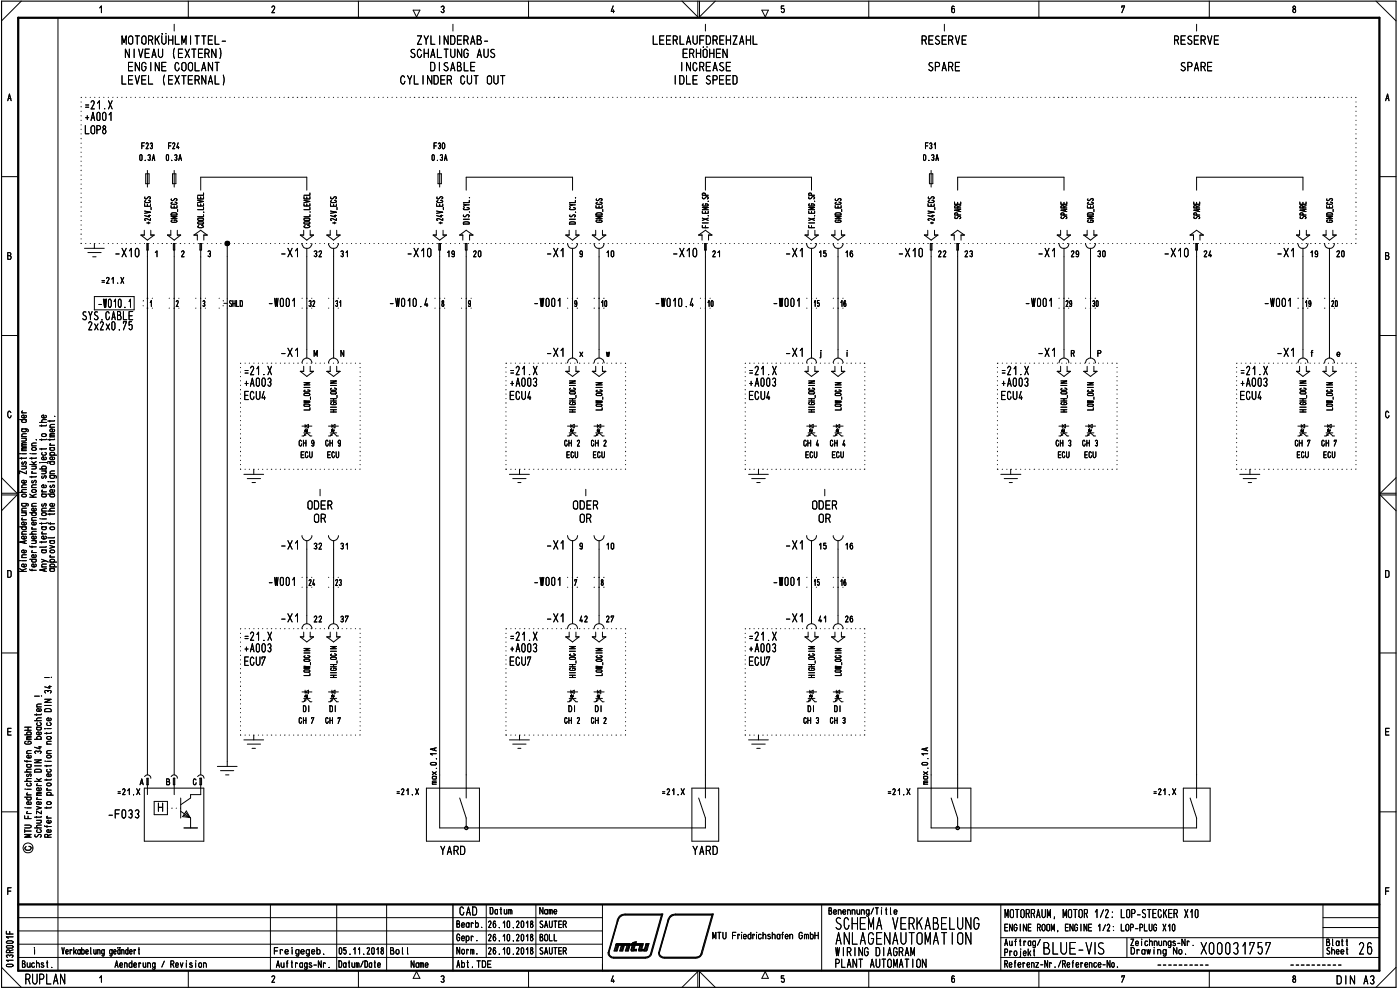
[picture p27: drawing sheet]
<svg xmlns="http://www.w3.org/2000/svg" width="420mm" height="297mm" viewBox="0 0 420 297" stroke-linecap="round" stroke-linejoin="round" font-family="sans-serif">
<defs><g id="words">
<text font-size="7.4" x="329.4" y="286.4">s</text>
<text font-size="6.6" x="242.2" y="199.8">2</text>
<text font-size="5.3" x="292.1" y="279">G</text>
<g font-size="4.6">
<text x="285.4" y="4">6</text>
<text x="387.7" y="4">8</text>
<text x="415.7" y="30.4">A</text>
<text x="7.6" y="295.4">RUPLAN</text>
<text x="29.5" y="294.9">1</text>
</g>
<g font-size="3.9">
<text x="36.5" y="13.5">MOTORKÜHLMITTEL-</text>
<text x="37.5" y="17.4">NIVEAU (EXTERN)</text>
<text x="122.9" y="17.4">SCHALTUNG AUS</text>
<text x="124.9" y="13.5">ZYLINDERAB-</text>
<text x="195.7" y="13.5">LEERLAUFDREHZAHL</text>
<text x="204.7" y="17.4">ERHÖHEN</text>
<text x="276.5" y="13.5">RESERVE</text>
<text x="352.2" y="13.5">RESERVE</text>
<text x="38.2" y="21.4">ENGINE COOLANT</text>
<text x="129" y="21.4">DISABLE</text>
<text x="204.1" y="21.4">INCREASE</text>
<text x="278.4" y="21.4">SPARE</text>
<text x="354.1" y="21.4">SPARE</text>
<text x="36.3" y="25.4">LEVEL (EXTERNAL)</text>
<text x="120" y="25.4">CYLINDER CUT CUT</text>
<text x="202.2" y="25.4">IDLE SPEED</text>
<text x="24.9" y="32.9">.21.X</text>
<text x="25.3" y="36.3">+A001</text>
<text x="25.3" y="40.3">LOP8</text>
<text x="42.4" y="44.8">F23</text>
<text x="50.4" y="44.8">F24</text>
<text x="130.1" y="44.8">F30</text>
<text x="277.6" y="44.8">F31</text>
<text x="41.8" y="48.3">0.3A</text>
<text x="49.7" y="48.3">0.3A</text>
<text x="129.5" y="48.3">0.3A</text>
<text x="277" y="48.3">0.3A</text>
<text x="43.1" y="66">,...,</text>
<text x="43.6" y="67.3">.</text>
<text x="62.2" y="77.2">3</text>
<text x="84.2" y="77.2">-X132</text>
<text x="122.2" y="77.2">-X10</text>
<text x="133.9" y="77.2">19</text>
<text x="141.9" y="77.2">20</text>
<text x="163.8" y="77.2">-X1`-'9 `-'10</text>
<text x="201.9" y="77.2">-X10</text>
<text x="213.7" y="77.2">21</text>
<text x="269.6" y="77.2">-X10</text>
<text x="281.4" y="77.2">22</text>
<text x="289.4" y="77.2">23</text>
<text x="311.5" y="77.2">-X1 -229</text>
<text x="349.3" y="77.2">-X10</text>
<text x="361.2" y="77.2">24</text>
<text x="383.2" y="77.2">-X119 -</text>
<text x="399.3" y="77.2">'20</text>
<text x="30.3" y="85.2">.21.X</text>
<text x="29.3" y="92.4">-W010.1</text>
<text x="65.4" y="92.1">:I-SHLD</text>
<text x="80.5" y="92.1">-\001 :</text>
<text x="92.5" y="92.1">3:2</text>
<text x="98.2" y="92.1">:</text>
<text x="100.5" y="92.1">3:1</text>
<text x="116.7" y="92.1">-W010.4 •</text>
<text x="132.2" y="92.1">8</text>
<text x="140.3" y="92.1">9:</text>
<text x="160.1" y="92.1">-W001 :</text>
<text x="196.4" y="92.2">-W010.4 :</text>
<text x="212.1" y="92.1">1:0</text>
<text x="307.7" y="92.1">-V1001 :</text>
<text x="319.7" y="92.1">2:9</text>
<text x="327.7" y="92.1">30</text>
<text x="380.2" y="92.1">1111001</text>
<text x="391.5" y="92.1">1:9</text>
<text x="399.5" y="92.1">ü</text>
<text x="24.5" y="96.1">SYS.CABLE</text>
<text x="26.3" y="99.1">2x2x0.75</text>
<text x="84.3" y="107.1">-X1</text>
<text x="94.1" y="107.1">M</text>
<text x="102.2" y="107.1">N</text>
<text x="163.8" y="107.1">-X1</text>
<text x="235.5" y="107.1">-X1</text>
<text x="311.5" y="107.1">-X1</text>
<text x="321.4" y="107.1">R</text>
<text x="383.2" y="107.1">-X1</text>
<text x="401.1" y="107.1">e</text>
<text x="72.7" y="112.6">.21.X</text>
<text x="152.5" y="112.6">.21.X</text>
<text x="224.2" y="112.6">.21.X</text>
<text x="246" y="109.1">j</text>
<text x="300" y="112.6">.21.X</text>
<text x="317.6" y="109.1">(-%</text>
<text x="371.7" y="112.6">.21.X</text>
<text x="73.2" y="116.1">+A003</text>
<text x="152.9" y="116.1">+A003</text>
<text x="224.6" y="116.1">+A003</text>
<text x="300.4" y="116.1">+A003</text>
<text x="372.1" y="116.1">+A003</text>
<text x="73.1" y="120.1">ECU4</text>
<text x="90.8" y="122.1">e</text>
<text x="91.1" y="123.2">_,</text>
<text x="99" y="121.6">CD</text>
<text x="152.8" y="120.1">ECU4</text>
<text x="224.6" y="120.1">ECU4</text>
<text x="300.3" y="120.1">ECU4</text>
<text x="372" y="120.1">ECU4</text>
<text x="325.6" y="131">X</text>
<text x="89.6" y="134">CH 9</text>
<text x="90.2" y="137.5">ECU</text>
<text x="97.6" y="134">GH 9</text>
<text x="98.2" y="137.5">ECU</text>
<text x="169.3" y="134">GH 2</text>
<text x="170" y="137.5">ECU</text>
<text x="177.3" y="134">CH 2</text>
<text x="177.9" y="137.5">ECU</text>
<text x="241.1" y="134">CH 4</text>
<text x="241.7" y="137.5">ECU</text>
<text x="249" y="134">CH 4</text>
<text x="249.7" y="137.5">ECU</text>
<text x="316.8" y="134">GH 3</text>
<text x="317.5" y="137.5">ECU</text>
<text x="324.7" y="134">0H 3</text>
<text x="325.4" y="137.5">ECU</text>
<text x="388.6" y="134">CH 7</text>
<text x="389.2" y="137.5">ECU</text>
<text x="396.5" y="134">CH 7</text>
<text x="397.1" y="137.5">ECU</text>
<text x="92.1" y="152.9">ODER</text>
<text x="171.8" y="152.9">ODER</text>
<text x="243.6" y="152.9">ODER</text>
<text x="94.1" y="156.9">OR</text>
<text x="173.9" y="156.9">OR</text>
<text x="245.6" y="156.9">OR</text>
<text x="84.1" y="164.9">-X1 U32 U31</text>
<text x="163.8" y="164.9">-X1</text>
<text x="179.2" y="164.9">)10</text>
<text x="235.5" y="164.9">-X1 u</text>
<text x="245.6" y="164.9">15 U16</text>
<text x="80.5" y="175.9">-\001 •</text>
<text x="92.6" y="175.9">24</text>
<text x="100.5" y="175.9">23</text>
<text x="160.1" y="175.9">-W001 :</text>
<text x="232" y="175.9">-W001 :</text>
<text x="244.1" y="175.9">1:5</text>
<text x="249.6" y="175.9">:</text>
<text x="252" y="175.9">16</text>
<text x="84.3" y="186.8">-X1</text>
<text x="94.1" y="186.8">22</text>
<text x="164" y="186.8">-X1</text>
<text x="173.9" y="186.8">42</text>
<text x="181.8" y="186.8">27</text>
<text x="235.7" y="186.8">-X1</text>
<text x="245.6" y="186.8">41</text>
<text x="253.5" y="186.8">26</text>
<text x="72.7" y="192.3">.21.X</text>
<text x="73.2" y="195.7">+A003</text>
<text x="152.5" y="192.3">.21.X</text>
<text x="152.9" y="195.7">+A003</text>
<text x="224.2" y="192.3">.21.X</text>
<text x="224.6" y="195.7">+A003</text>
<text x="73.1" y="199.8">ECU7</text>
<text x="91" y="202.9">2</text>
<text x="152.8" y="199.8">ECU7</text>
<text x="224.6" y="199.8">ECU7</text>
<text x="250.4" y="202.9">2</text>
<text x="241.8" y="208.2">-1-</text>
<text x="90.9" y="213.7">DI</text>
<text x="98.9" y="213.7">DI</text>
<text x="170.6" y="213.7">DI</text>
<text x="178.5" y="213.7">DI</text>
<text x="242.4" y="213.7">DI</text>
<text x="250.3" y="213.7">DI</text>
<text x="89.6" y="217.3">0H 7</text>
<text x="97.6" y="217.3">CH 7</text>
<text x="169.3" y="217.3">OH 2</text>
<text x="177.3" y="217.3">CH 2</text>
<text x="241.1" y="217.3">0H3</text>
<text x="249" y="217.3">0H3</text>
<text x="118.8" y="238.6">.21.X</text>
<text x="198.5" y="238.6">.21.X</text>
<text x="266.2" y="238.6">.21.X</text>
<text x="346" y="238.6">.21.X</text>
<text x="132.1" y="256.5">YARD</text>
<text x="207.8" y="256.5">YARD</text>
<text x="137.8" y="274.7">CAD</text>
<text x="146.9" y="274.4">Datum</text>
<text x="161.9" y="274.4">Name</text>
<text x="301.5" y="275.5">MOTORRAUM, MOTOR 1/2: LOP-STECKER X10</text>
<text x="18.4" y="286.4">Verkabelung geändert</text>
<text x="161.9" y="286.4">SAUTER</text>
<text x="161.9" y="282.4">BOLL</text>
<text x="250.7" y="286.9">WIRING DIAGRAM</text>
<text x="301.4" y="283.8">Auftrag/</text>
<text x="301.4" y="286.9">Projekt</text>
<text x="339.3" y="286.4">Drawing No.</text>
<text x="398" y="283.9">Blatt</text>
<text x="398" y="286.4">Sheet</text>
<text x="407.8" y="286.4">L U</text>
<text x="6.5" y="290.4">Buchst.</text>
<text x="82.8" y="290.4">Auf trags-Nr.</text>
<text x="101.5" y="290.4">Datum/Date</text>
<text x="250.4" y="290.4">PLANT AUTOMATION</text>
<text x="401.1" y="295.4">DIN A3/</text>
</g>
<g font-size="3.2">
<text x="81.2" y="4">2</text>
<text x="132" y="4">3</text>
<text x="183" y="4">4</text>
<text x="227.9" y="5">•</text>
<text x="336.5" y="4">7</text>
<text x="2.2" y="30.4">A</text>
<text x="2.2" y="78">B</text>
<text x="235.7" y="77.2">-X1.L215 `-216</text>
<text x="415.7" y="78">B</text>
<text x="232" y="92.1">-W001 .</text>
<text x="244.1" y="92.1">15</text>
<text x="249.7" y="92.1">:</text>
<text x="252" y="92.1">1:6</text>
<text x="241.8" y="109.1">n</text>
<text x="249.7" y="109.1">n</text>
<text x="253.8" y="109.1">i</text>
<text x="389" y="109.1">nt</text>
<text x="2.1" y="125.6">0</text>
<text x="2" y="173.4">D</text>
<text x="415.5" y="173.4">D</text>
<text x="102.1" y="186.8">37</text>
<text x="170.1" y="188.8">(.--\</text>
<text x="2" y="220.7">E</text>
<text x="415.5" y="220.7">E</text>
<text x="2" y="268.6">F</text>
<text x="415.5" y="268.6">F</text>
<text x="248.6" y="274.5">Benennung/Title</text>
<text x="136.9" y="278.4">Beerb.</text>
<text x="146.4" y="278.5">26.10.2018</text>
<text x="161.9" y="278.5">SAUTER</text>
<text x="213.7" y="281.9">MTU Friedrichshafen GmbH</text>
<text x="301.3" y="279.5">ENGINE ROOM, ENGINE 1/2: LOP-PLUG X10</text>
<text x="82.2" y="286.4">Freigegeb.</text>
<text x="101.6" y="286.4">05.11.2018</text>
<text x="117" y="286.4">Bol l</text>
<text x="136.9" y="282.4">Gebr.</text>
<text x="137" y="286.4">Norm.</text>
<text x="146.4" y="282.4">26.10.2018</text>
<text x="146.4" y="286.4">26.10.2018</text>
<text x="250.7" y="283.5">ABLAG —\AUTOldT</text>
<text x="312.9" y="286.4">3LU1— V</text>
<text x="339.2" y="283.9">Ze chnungs-Nr</text>
<text x="34.3" y="290.4">Aenderung / Revision</text>
<text x="123.2" y="290.4">Name</text>
<text x="123.8" y="293.7">A</text>
<text x="136.9" y="290.4">Abt. TDE</text>
<text x="228.5" y="293.7">A</text>
<text x="301.2" y="290.4">Referenz-Nr./Reference-No.</text>
<text x="81.4" y="294.9">2</text>
<text x="132.1" y="294.9">3</text>
<text x="183.3" y="294.9">4</text>
<text x="234.3" y="294.9">5</text>
<text x="285.4" y="294.9">6</text>
<text x="336.5" y="294.9">7</text>
<text x="387.7" y="294.9">8</text>
</g>
<g font-size="2.5">
<text x="98.4" y="77.2">L)31</text>
<text x="241.2" y="113.1">40.›</text>
<text x="178.6" y="123.2">t_t</text>
<text x="242.4" y="120.5">=</text>
<text x="250.4" y="123.2">t_t</text>
<text x="241.7" y="131">1C</text>
<text x="243.6" y="131">1.</text>
<text x="177.8" y="188.8">7-1</text>
<text x="7.1" y="223.4">co</text>
<text x="73.1" y="222.2">__L_</text>
<text x="152.7" y="222.2">__L_</text>
<text x="224.5" y="222.2">__L_</text>
</g>
<g font-size="1.6">
<text x="59.2" y="58.8">—I</text>
<text x="43.1" y="64.2">›•</text>
<text x="43.2" y="62.6">•</text>
<text x="43.2" y="62.1">W</text>
<text x="45.2" y="63.1">I</text>
<text x="51.1" y="62.6">12-0,</text>
<text x="286.3" y="63.4">••=4</text>
<text x="286.3" y="62.6">CC</text>
<text x="318.2" y="62.6">CC</text>
<text x="210.5" y="68.5">LL</text>
<text x="278.4" y="66.3">4,1</text>
<text x="169.7" y="109.1">(-&quot;\</text>
<text x="389.2" y="129.5">1 E1-</text>
<text x="397.2" y="129.5">1 E1-</text>
<text x="99" y="201.3">Cri</text>
<text x="178.7" y="200.7">Oma</text>
<text x="10.6" y="213.7">00&gt;d</text>
<text x="10.7" y="211.9">c—</text>
<text x="7.7" y="222">EMO</text>
<text x="10.6" y="217.8">00</text>
<text x="6.7" y="231.8">.cau</text>
<text x="7.9" y="233.2">V</text>
<text x="129.6" y="233.9">O</text>
<text x="129.6" y="232.6">X</text>
<text x="6.9" y="236">•o c-0</text>
<text x="6.8" y="241.6">•0</text>
<text x="7.7" y="244.3">4-N</text>
<text x="10.6" y="241.6">00</text>
<text x="7.1" y="249.9">1-• 00</text>
<text x="10.8" y="251.3">J)</text>
</g>
</g></defs>
<g fill="none" stroke="#000" stroke-width=".3">
<path d="M6.4 .3l-5.9 6M17.4 5.3v286M29.9 2.4l.5-.6v2M56.5 .3v5M107.6 .3v5M124 3h2l-1 2.1zM158.6 .3v5M204.7 .3l4.7 4.8v-4.8M209.9 .3v4.8l4.8-4.8M228.6 3h2l-.9 2.1M235.2 1.8h-.7v.9a.56 .56 0 0 1 .9 .3 .56 .56 0 0 1-.7 .6l-.2-.1M260.7 .3v5"/>
<path d="M311.8 .3v5M362.9 .3v5M413 .3l6 6M.5 53h5M60.2 57.1v-3.9h31.9v3.9M139.9 57.1v-3.9h31.9v3.9M211.7 57.1v-3.9h31.8v3.9M287.4 57.1v-3.9h31.9v3.9M359.1 57.1v-3.9h31.9v3.9M414 53h5M.5 100.7h5M414 100.7h5"/>
<path d="M416.8 123.8a.48 .48 0 0 0-.6-.4 .48 .48 0 0 0-.4 .6v.7l.4 .6h.4l.3-.6M.5 148.5h4.6l-4.6 4.7M.5 143.3l4.6 4.7h-4.6M419 148.5h-4.8l4.8 4.7M419 143.3l-4.8 4.7h4.8M.5 195.9h5M414 195.9h5M132 236.5v11.9h79.7M279.4 236.5v11.9h79.7M.5 243.6h5M414 243.6h5M5.5 275.3h175.3"/>
<path d="M5.5 279.3h175.3M81.2 271.4v19.9M101 271.4v19.9M116 271.4v19.9M145.9 271.4v15.9M160.8 271.4v15.9M180.8 271.4v19.9M246.6 271.4v19.9M300.4 271.4v19.8M397 271.4v15.9M397 278.3h17M397 275.3h17"/>
<path d="M.5 290.2l5.9 6M5.5 287.3h175.3M5.5 283.3h175.3M56.5 291.3v4.9M107.6 291.3v4.9M158.6 291.3v4.9M204.7 296.2l4.7-4.7v4.7M209.9 296.2v-4.7l4.8 4.7M260.7 291.3v4.9M300.4 287.3h113.6M300.4 281.3h113.6M311.8 291.3v4.9"/>
<path d="M338.2 281.3v6M362.9 291.3v4.9M419 290.2l-6 6"/>
<circle cx="8.4" cy="254.4" r="1.49"/>
</g>
<path d="M.5 .3h418.5v295.9h-418.5z" fill="none" stroke="#000" stroke-width=".34"/>
<path d="M5.5 5.3h408.5v286h-408.5zM5.5 271.4h408.5" fill="none" stroke="#000" stroke-width=".68"/>
<path d="M135.9 271.4v19.9" fill="none" stroke="#000" stroke-width=".42"/>
<path d="M358.1 283.7h.1" fill="none" stroke="#000" stroke-width=".3"/>
<g fill="none" stroke="#000" stroke-width=".3">
<path d="M7.4 247.6h1.5a.42 .42 0 0 1 .5 .4 .42 .42 0 0 1-.5 .4h-1.5M7.4 244.8v.8h2M8 242.4h1.4M8.4 244.9v.7M9.4 250.4h-2l1.6 .4-1.6 .4h2M1.9 279.4v.8h2M2.9 279.5v.7M1.9 282.6l.4-.3 1.3 .1a.34 .34 0 0 1 .3 .4 .34 .34 0 0 1-.4 .2h-1.3zM2 283.9l1.5-.2a.38 .38 0 0 1 .4 .4 .38 .38 0 0 1-.4 .4h-1.3l-.3-.4zM2.1 289.4l1.4-.1a.38 .38 0 0 1 .4 .4 .38 .38 0 0 1-.4 .4l-1.4-.1-.2-.3zM2.2 287.3l-.3-.4a.55 .55 0 0 1 .5-.4 .55 .55 0 0 1 .5 .4 .48 .48 0 0 1 .6-.4 .48 .48 0 0 1 .4 .5l-.3 .3M2.9 285.8v-.4a.52 .52 0 0 0-.5-.4 .52 .52 0 0 0-.5 .4v.4h2"/>
<path d="M3.9 288.1h-2l.6 .4M3.9 281.1h-2l.6 .4M3.9 285l-1 .3M358.1 283.7h.1"/>
</g>
<path d="M7.4 239.2h2M8 238.5h1.4M8 236.8h1.4M8.3 237.9l-.3 .4 .3 .2M8.3 239.2l-.3 .2 .3 .6h.8l.3-.2v-.4l-.3-.2M7.6 242.4h.1" fill="none" stroke="#000" stroke-width=".3"/>
<g fill="none" stroke="#000" stroke-width=".3">
<path d="M7.4 219.1h2M7.4 218.2h2M8.4 218.2v.9M7.4 228.2l.1 .2h1.9M7.6 236.8h.1M8 229.4h1.1l.3 .6-.3 .2-.9-.1-.2-.4 .3-.3M8 226.1h1.4M8.1 228.2v.5M8.3 220.5l-.3-.4 .3-.5 1.1 .2-.3 .7M9.2 226.7l.2 .2-.2 .5h-.9l-.3-.5 .7-.3v.8M9.4 233.6l-1.3 .1-.1 .5 .4 .2M9.4 225.2h-1l-.4 .3 .3 .6"/>
<path d="M9.4 229.4h-.2M7.4 247.6h1.5a.42 .42 0 0 1 .5 .4 .42 .42 0 0 1-.5 .4h-1.5M7.4 244.8v.8h2M8 242.4h1.4M8.4 244.9v.7M9.4 250.4h-2l1.6 .4-1.6 .4h2"/>
</g>
<path d="M7.4 239.2h2M8 238.5h1.4M8 236.8h1.4M8.3 237.9l-.3 .4 .3 .2M8.3 239.2l-.3 .2 .3 .6h.8l.3-.2v-.4l-.3-.2M7.6 242.4h.1" fill="none" stroke="#000" stroke-width=".3"/>
<g fill="none" stroke="#000" stroke-width=".3">
<path d="M7.4 219.1h2M7.4 218.2h2M8.4 218.2v.9M10.4 216.2h2M10.4 208.9h1.4M11 218.2h1.1l.3 .6-.3 .2h-.8l-.3-.2 .3-.6M11 214.2v.4M12.1 219.7l.3 .4-.4 .4-1-.2v-.5l.7-.2v.9M12.4 215.4l-1.3 .2-.1 .3 .4 .3M12.4 214.2l-.1 .3h-1.9M7.4 228.2l.1 .2h1.9M7.6 236.8h.1"/>
<path d="M8 229.4h1.1l.3 .6-.3 .2-.9-.1-.2-.4 .3-.3M8 226.1h1.4M8.1 228.2v.5M8.3 220.5l-.3-.4 .3-.5 1.1 .2-.3 .7M9.2 226.7l.2 .2-.2 .5h-.9l-.3-.5 .7-.3v.8M9.4 233.6l-1.3 .1-.1 .5 .4 .2M9.4 225.2h-1l-.4 .3 .3 .6M9.4 229.4h-.2M10.4 228h2l-2 .9h2M10.4 229.8h2M10.7 226.1l-.3-.5a.55 .55 0 0 1 .5-.3 .55 .55 0 0 1 .5 .3 .48 .48 0 0 1 .5-.3 .48 .48 0 0 1 .4 .5l-.2 .3M11 239.9h1.4"/>
<path d="M11 238.7h1.4M11 233.6l1 .8M11.2 239.4l-.2 .2 .3 .3M11.6 224.1h.8M12 223.9v.8l-1.6-.5M12.1 236.4l.3 .5-.4 .3-1-.1v-.5l.2-.2h.5v.8M12.4 238.2h-1.2l-.2 .2 .2 .3M12.4 237.7h-1.2l-.2 .3 .4 .2M12.4 233.6l-.8 .4M11 242l1.4 .4-1.4 .4M11 246.1h1.4M11 244.9v.5"/>
<path d="M12 246.1a.42 .42 0 0 1 .4 .4 .42 .42 0 0 1-.4 .5h-1M12.4 247.6h-1.3l-.1 .5 .4 .3M12.4 244.9l-.1 .3h-1.9"/>
</g>
<g fill="none" stroke="#000" stroke-width=".3">
<path d="M10.4 216.2h2M10.4 208.9h1.4M11 218.2h1.1l.3 .6-.3 .2h-.8l-.3-.2 .3-.6M11 214.2v.4M12.1 219.7l.3 .4-.4 .4-1-.2v-.5l.7-.2v.9M12.5 208.9h.1M12.4 215.4l-1.3 .2-.1 .3 .4 .3M12.4 214.2l-.1 .3h-1.9M10.4 228h2l-2 .9h2M10.4 229.8h2M10.7 226.1l-.3-.5a.55 .55 0 0 1 .5-.3 .55 .55 0 0 1 .5 .3 .48 .48 0 0 1 .5-.3 .48 .48 0 0 1 .4 .5l-.2 .3M11 239.9h1.4"/>
<path d="M11 238.7h1.4M11 233.6l1 .8M11.2 239.4l-.2 .2 .3 .3M11.6 224.1h.8M12 223.9v.8l-1.6-.5M12.1 236.4l.3 .5-.4 .3-1-.1v-.5l.2-.2h.5v.8M12.4 238.2h-1.2l-.2 .2 .2 .3M12.4 237.7h-1.2l-.2 .3 .4 .2M12.4 233.6l-.8 .4M11 242l1.4 .4-1.4 .4M11 246.1h1.4M11 244.9v.5"/>
<path d="M12 246.1a.42 .42 0 0 1 .4 .4 .42 .42 0 0 1-.4 .5h-1M12.4 247.6h-1.3l-.1 .5 .4 .3M12.4 244.9l-.1 .3h-1.9"/>
</g>
<g fill="none" stroke="#000" stroke-width=".3">
<path d="M12.5 208.9h.1M14 229.6v.4M14 233.8v.4M14 238.6h2M14 237.1h1.4M14 228.4h1.4M14.3 236.6h-.3l.3 .5M14.4 238.6a.43 .43 0 0 1-.4-.4 .43 .43 0 0 1 .4-.5l.9 .2 .1 .4-.5 .3M14.9 230.8l.5 .3-.4 .5h-.7l-.3-.2 .2-.5M15.1 232.2l.3 .3-.3 .5h-.8l-.3-.3 .1-.4 .6-.1v.8M15.4 233.8l-.1 .2h-1.9M15.4 229.6v.2h-2"/>
<path d="M13.4 247.7l.1 .3h1.9M14 245.4h1.4M14 242.1v.5M14.1 240.7l1.1-.1 .2 .5-1 .3-.4-.3zM14.1 247.7v.5M14.3 244.9l-.3 .1 .3 .4M14.4 251.2v-.5a.56 .56 0 0 0-1-.2v.7h2M15.1 249l.3 .4-.5 .4-.8-.2v-.5l.6-.2v.9M15.1 246.2l.3 .4-.5 .4-.8-.2v-.5l.6-.2v.9M15.4 242.1l-.1 .3h-1.9M15.4 250.4l-1 .3"/>
</g>
<g fill="none" stroke="#000" stroke-width=".3">
<path d="M13.4 209.8h2l-2 .9h2M13.4 211.7h2M13.4 203.3h1.4M13.5 218.6h.1M13.7 207.9l-.3-.3a.48 .48 0 0 1 .5-.4 .48 .48 0 0 1 .5 .3 .53 .53 0 0 1 .5-.3 .53 .53 0 0 1 .5 .4l-.3 .3M14 219.8v.4M14 218.6h1.4M14.6 206h.8M14.9 216.8l.5 .4-.4 .5h-.7l-.3-.3 .2-.5M14.9 205.7v.8l-1.5-.4M15.1 215.5l.3 .2-.3 .5h-.8l-.3-.5 .4-.3h.3v.8M15.4 219.8v.2h-2"/>
<path d="M13.6 228.4h.1M14 226.1h1.4M14 223.3h1.4M14.1 226.7h1.1l.2 .5-1 .2-.4-.2zM14.1 221.1h1.1l.2 .5-1 .2-.4-.2zM15.4 225.2l-1.3 .2-.1 .3 .3 .4M15.4 222.4l-1.3 .2-.1 .3 .3 .4"/>
</g>
<g fill="none" stroke="#000" stroke-width=".3">
<path d="M15.5 203.3h.1M14 229.6v.4M14 233.8v.4M14 238.6h2M14 237.1h1.4M14 228.4h1.4M14.3 236.6h-.3l.3 .5M14.4 238.6a.43 .43 0 0 1-.4-.4 .43 .43 0 0 1 .4-.5l.9 .2 .1 .4-.5 .3M14.9 230.8l.5 .3-.4 .5h-.7l-.3-.2 .2-.5M15.1 232.2l.3 .3-.3 .5h-.8l-.3-.3 .1-.4 .6-.1v.8M15.4 233.8l-.1 .2h-1.9M15.4 229.6v.2h-2"/>
<path d="M13.4 247.7l.1 .3h1.9M14 245.4h1.4M14 242.1v.5M14.1 240.7l1.1-.1 .2 .5-1 .3-.4-.3zM14.1 247.7v.5M14.3 244.9l-.3 .1 .3 .4M14.4 251.2v-.5a.56 .56 0 0 0-1-.2v.7h2M15.1 249l.3 .4-.5 .4-.8-.2v-.5l.6-.2v.9M15.1 246.2l.3 .4-.5 .4-.8-.2v-.5l.6-.2v.9M15.4 242.1l-.1 .3h-1.9M15.4 250.4l-1 .3"/>
</g>
<g fill="none" stroke="#000" stroke-width=".3">
<path d="M13.4 209.8h2l-2 .9h2M13.4 211.7h2M13.4 203.3h1.4M13.5 218.6h.1M13.7 207.9l-.3-.3a.48 .48 0 0 1 .5-.4 .48 .48 0 0 1 .5 .3 .53 .53 0 0 1 .5-.3 .53 .53 0 0 1 .5 .4l-.3 .3M14 219.8v.4M14 218.6h1.4M14.6 206h.8M14.9 216.8l.5 .4-.4 .5h-.7l-.3-.3 .2-.5M14.9 205.7v.8l-1.5-.4M15.1 215.5l.3 .2-.3 .5h-.8l-.3-.5 .4-.3h.3v.8M15.4 219.8v.2h-2"/>
<path d="M13.6 228.4h.1M14 226.1h1.4M14 223.3h1.4M14.1 226.7h1.1l.2 .5-1 .2-.4-.2zM14.1 221.1h1.1l.2 .5-1 .2-.4-.2zM15.4 225.2l-1.3 .2-.1 .3 .3 .4M15.4 222.4l-1.3 .2-.1 .3 .3 .4"/>
</g>
<g fill="none" stroke="#000" stroke-width=".3">
<path d="M12.5 158.1h1.1l.3 .5-.3 .3h-.8l-.3-.3 .3-.5M12.5 156.9v.4M12.5 155.7h1.4M12.7 159.6l-.2 .3 .3 .3M13.9 156.9l-.1 .2h-1.9M13.9 158.1l-.2 .1M12.5 167.8l1.9 .9M12.5 165h1.1l.3 .4-.1 .3-.2 .2-.9-.1-.2-.4 .3-.4M12.5 170.1h1.4M12.5 162.5v.4M12.5 160.2h1.4M13.2 170.8v.6"/>
<path d="M13.7 160.9l.2 .5-.4 .3-.9-.2-.1-.4 .7-.2v.8M13.7 168.2l-1.2 .5M13.9 170.6l-2 .4 2 .4M13.9 169.2h-1.2l-.2 .5 .2 .4M13.9 164l-.1 .2h-1.9M13.9 162.5l-.1 .1h-1.9M13.9 165l-.2 .1M15.5 203.3h.1M8.7 253.9a.6 .6 0 0 1 .7 .6 .6 .6 0 0 1-.6 .6h-.8l-.4-.3-.1-.5 .3-.3"/>
</g>
<g fill="none" stroke="#000" stroke-width=".3">
<path d="M11.9 126.7h2M12 138.8h.1M12.5 138.8h1.5l.4 .2M12.5 130.4l1-.3a.42 .42 0 0 1 .4 .5 .42 .42 0 0 1-.4 .4l-.8-.1zM12.5 127.5v.4M12.5 131.7v.5M12.5 134.5v.5M13.5 135.7l.4 .4-.3 .5-.9-.1-.2-.3 .2-.4M13.7 137.2l.2 .2-.2 .5h-1l-.2-.5 .7-.3v.8M13.7 124.6l.2 .3-.1 .3-.9 .2a.45 .45 0 0 1-.4-.6 .45 .45 0 0 1 .7-.3v.9M13.9 134.5l-.1 .2h-1.9M13.9 131.7l-.1 .2h-1.9"/>
<path d="M13.9 127.5l-.1 .3h-1.9M13.9 125.9l-1.3 .2v.6h.3M11.9 140.7h2M12.1 155.7h.1M12.5 148.3h1.1l.3 .3-.1 .3-.2 .2-.9-.1-.2-.4 .3-.3M12.5 158.1h1.1l.3 .5-.3 .3h-.8l-.3-.3 .3-.5M12.5 153.3h1.4M12.5 147.6h1.4M12.5 141.3h1.4M12.5 156.9v.4M12.5 155.7h1.4M12.6 154l.9-.2a.42 .42 0 0 1 .4 .5 .42 .42 0 0 1-.4 .4l-.8-.1z"/>
<path d="M12.7 151.2a.37 .37 0 0 0-.2 .5 .37 .37 0 0 0 .4 .2l.3-.7a.41 .41 0 0 1 .7 .1 .41 .41 0 0 1-.2 .6M12.7 142.8a.37 .37 0 0 0-.2 .5 .37 .37 0 0 0 .4 .2l.3-.5a.33 .33 0 0 1 .6-.2 .33 .33 0 0 1 0 .5l-.1 .2M12.7 147.1l-.2 .2 .3 .3M12.7 159.6l-.2 .3 .3 .3M12.8 140.7l-.3-.3 .3-.5h.8l.3 .3-.3 .5M13.5 141.3a.42 .42 0 0 1 .4 .4 .42 .42 0 0 1-.4 .5h-1M13.7 145.5l.2 .3-.2 .5h-1l-.2-.5 .7-.3v.8M13.9 152.5h-1.2l-.2 .4 .2 .4M13.9 156.9l-.1 .2h-1.9M13.9 148.3h-.2M13.9 158.1l-.2 .1M12.5 167.8l1.9 .9"/>
<path d="M12.5 165h1.1l.3 .4-.1 .3-.2 .2-.9-.1-.2-.4 .3-.4M12.5 162.5v.4M12.5 170.1h1.4M12.5 160.2h1.4M13.2 170.8v.6M13.7 160.9l.2 .5-.4 .3-.9-.2-.1-.4 .7-.2v.8M13.7 168.2l-1.2 .5M13.9 170.6l-2 .4 2 .4M13.9 169.2h-1.2l-.2 .5 .2 .4M13.9 164l-.1 .2h-1.9M13.9 162.5l-.1 .1h-1.9M13.9 165l-.2 .1"/>
</g>
<g fill="none" stroke="#000" stroke-width=".3">
<path d="M5.9 125.9h2M6 136.1h.1M6.5 128.7l1.8 .1 .2 .3-.2 .4M6.5 139.9h1.4M6.5 137.3v.5M6.5 136.1h1.4M6.5 135.2h1.4M6.5 133.9h1.4M6.5 131.5h1.4M6.5 131h1.4M6.5 123.9h1.4M6.7 138.6a.36 .36 0 0 0-.2 .5 .36 .36 0 0 0 .5 .2 .6 .6 0 0 1 .8-.6l-.1 .7"/>
<path d="M6.7 123.3l-.2 .2 .3 .4M6.8 128.7l-.3 .3 .3 .5h.8l.3-.2-.3-.6M6.8 125.9l-.3 .3 .3 .5h.8l.3-.2-.3-.6M7.5 139.9l.4 .3-.1 .3-1.3 .2M7.5 131.5l.4 .3-.1 .4-1.3 .1M7.7 124.6l.2 .5-.4 .3-.9-.2v-.5l.6-.2v.9M7.9 137.3l-.1 .2h-1.9M7.9 134.7h-1.2l-.2 .3 .2 .2M7.9 134.3h-1.2l-.2 .2 .4 .2M7.9 133.3h-1.2l-.2 .3 .2 .3M7.9 132.8l-1.3 .1v.4h.3M7.9 130.1l-1.3 .2 .1 .7"/>
<path d="M8.9 139.4h2M9.5 139.9h1.4M9.5 136.1h1.4M9.5 137.3v.5M9.5 138.5l1 .9M10.5 139.9l.4 .3-.2 .4-1.2 .1M10.9 137.3v.2h-2M10.9 138.5l-.9 .4M11.9 126.7h2M12 138.8h.1M12.5 138.8h1.5l.4 .2M12.5 130.4l1-.3a.42 .42 0 0 1 .4 .5 .42 .42 0 0 1-.4 .4l-.8-.1z"/>
<path d="M12.5 127.5v.4M12.5 131.7v.5M12.5 134.5v.5M13.5 135.7l.4 .4-.3 .5-.9-.1-.2-.3 .2-.4M13.7 137.2l.2 .2-.2 .5h-1l-.2-.5 .7-.3v.8M13.7 124.6l.2 .3-.1 .3-.9 .2a.45 .45 0 0 1-.4-.6 .45 .45 0 0 1 .7-.3v.9M13.9 134.5l-.1 .2h-1.9M13.9 131.7l-.1 .2h-1.9M13.9 127.5l-.1 .3h-1.9M13.9 125.9l-1.3 .2v.6h.3M5.9 158.1h2M5.9 147.7h2"/>
<path d="M6.5 151l1.8 .1 .2 .4-.2 .3M6.5 153.3h1.4M6.5 156h1.4M6.5 153.8h1.4M6.5 146.3h1.4M6.6 148.4l.9-.1 .3 .1 .1 .4-1 .3-.3-.2zM6.7 155.4l-.2 .3 .3 .3M6.8 158.1l-.3 .2 .3 .6 .9-.1 .2-.5-.3-.2M6.8 151l-.3 .4 .3 .5 1-.2 .1-.3-.3-.4M7.5 153.8a.42 .42 0 0 1 .4 .5 .42 .42 0 0 1-.4 .4h-1M7.7 156.7l.2 .3-.2 .5h-1l-.2-.4 .1-.3 .6-.2v.9M7.7 144.2l.2 .4-.4 .3-.9-.1-.1-.4 .7-.3v.8"/>
<path d="M7.9 159.4l-1.3 .2 .1 .7M7.9 152.5l-1.3 .1 .1 .7M7.9 146.9l-1.3 .1-.1 .4 .4 .3M7.9 145.5l-1.3 .1 .1 .7M7.9 141.3v.9l-2-.9v.9M8.9 153.8h2M8.9 149.2h2M8.9 148.3l1.2 .9M9.5 147.2l.4-.3h.6l.4 .3v.2l-.2 .3h-.8zM9.5 146.3h1.4M9.5 158.7h1.4M9.5 156.1h1.4"/>
<path d="M9.5 151.9h1.4M9.5 142.9v.4M9.5 142h1.4M9.7 158.2l-.2 .4 .3 .1M9.7 144.2a.36 .36 0 0 0-.2 .4 .36 .36 0 0 0 .4 .3 .6 .6 0 0 1 .9-.6l-.1 .6M9.7 141.5l-.2 .3 .3 .2M9.8 153.8l-.3 .2v.5l.3 .2 1-.2 .1-.3-.4-.4M10.6 156.7l.3 .3-.3 .5h-.9l-.1-.7 .6-.2v.9M10.6 152.5l.3 .5-.4 .3-.8-.1-.2-.5 .2-.2h.5v.8M10.9 159.4l-1.3 .2-.1 .5 .4 .2M10.9 155.3l-1.3 .1 .1 .7M10.9 151l-1.3 .2 .1 .7"/>
<path d="M10.9 145.5l-1.3 .1 .1 .7M10.9 142.9v.2h-2M10.9 148.3l-1.3 .5M11.9 140.7h2M12.1 155.7h.1M12.5 148.3h1.1l.3 .3-.1 .3-.2 .2-.9-.1-.2-.4 .3-.3M12.5 153.3h1.4M12.5 147.6h1.4M12.5 141.3h1.4M12.6 154l.9-.2a.42 .42 0 0 1 .4 .5 .42 .42 0 0 1-.4 .4l-.8-.1zM12.7 151.2a.37 .37 0 0 0-.2 .5 .37 .37 0 0 0 .4 .2l.3-.7a.41 .41 0 0 1 .7 .1 .41 .41 0 0 1-.2 .6M12.7 142.8a.37 .37 0 0 0-.2 .5 .37 .37 0 0 0 .4 .2l.3-.5a.33 .33 0 0 1 .6-.2 .33 .33 0 0 1 0 .5l-.1 .2"/>
<path d="M12.7 147.1l-.2 .2 .3 .3M12.8 140.7l-.3-.3 .3-.5h.8l.3 .3-.3 .5M13.5 141.3a.42 .42 0 0 1 .4 .4 .42 .42 0 0 1-.4 .5h-1M13.7 145.5l.2 .3-.2 .5h-1l-.2-.5 .7-.3v.8M13.9 152.5h-1.2l-.2 .4 .2 .4M13.9 148.3h-.2M5.9 171.4h2M5.9 170.6l1.3 .8M6 168.2h.1M6.5 168.2h1.4M6.5 167.3h1.4M6.5 160.3h1.4"/>
<path d="M7.3 162.4v.6M7.7 169.2l.2 .6-.4 .3-.9-.2-.1-.4 .2-.3h.5v.9M7.7 165.1l.2 .4-.4 .4-.9-.2v-.5l.6-.2v.9M7.7 160.9l.2 .5-.4 .3-.9-.2-.1-.4 .2-.2h.5v.8M7.9 166.5h-1.3l.1 .8M7.9 162.2l-2 .4 2 .5M7.9 170.6l-1.3 .5M8.9 170.8l.2 .3h1.8M8.9 163.8l.1 .3h1.9M8.9 160.3h2M8.9 167.8h2M9.5 165.8h1.4"/>
<path d="M9.5 162.2h1.4M9.6 163.8v.5M9.6 170.8v.5M9.7 165.2l-.2 .4 .3 .2M9.8 167.8l-.3 .2v.5l.3 .2 1-.2 .1-.4-.4-.3M10.5 162.2l.4 .4-.2 .4-1.2 .1M10.6 169.2l.3 .6-.4 .3-.8-.1-.2-.5 .2-.3h.5v.9M10.6 166.5l.3 .5-.4 .3-.8-.1-.2-.5 .2-.2h.5v.8M10.6 160.9l.3 .5-.4 .3-.8-.1-.2-.5 .2-.2h.5v.8"/>
</g>
<g fill="none" stroke="#000" stroke-width=".3">
<path d="M8.9 139.4h2M9.1 136.1h.1M9.5 133.8h1.4M9.5 137.3v.5M9.5 139.9h1.4M9.5 138.5l1 .9M9.5 136.1h1.4M9.7 134.4h1l.2 .5-1 .2-.4-.2zM10.5 139.9l.4 .3-.2 .4-1.2 .1M10.9 132.9l-1.3 .2 .1 .7M10.9 132h.1M10.9 137.3v.2h-2"/>
<path d="M10.9 138.5l-.9 .4M8.9 153.8h2M8.9 149.2h2M8.9 148.3l1.2 .9M9.5 147.2l.4-.3h.6l.4 .3v.2l-.2 .3h-.8zM9.5 158.7h1.4M9.5 156.1h1.4M9.5 151.9h1.4M9.5 146.3h1.4M9.5 142.9v.4M9.5 142h1.4M9.7 158.2l-.2 .4 .3 .1"/>
<path d="M9.7 144.2a.36 .36 0 0 0-.2 .4 .36 .36 0 0 0 .4 .3 .6 .6 0 0 1 .9-.6l-.1 .6M9.7 141.5l-.2 .3 .3 .2M9.8 153.8l-.3 .2v.5l.3 .2 1-.2 .1-.3-.4-.4M10.6 156.7l.3 .3-.3 .5h-.9l-.1-.7 .6-.2v.9M10.6 152.5l.3 .5-.4 .3-.8-.1-.2-.5 .2-.2h.5v.8M10.9 159.4l-1.3 .2-.1 .5 .4 .2M10.9 155.3l-1.3 .1 .1 .7M10.9 151l-1.3 .2 .1 .7M10.9 145.5l-1.3 .1 .1 .7M10.9 142.9v.2h-2M10.9 148.3l-1.3 .5M8.9 170.8l.2 .3h1.8"/>
<path d="M8.9 163.8l.1 .3h1.9M8.9 167.8h2M8.9 160.3h2M9.5 165.8h1.4M9.5 162.2h1.4M9.6 163.8v.5M9.6 170.8v.5M9.7 165.2l-.2 .4 .3 .2M9.8 167.8l-.3 .2v.5l.3 .2 1-.2 .1-.4-.4-.3M10.5 162.2l.4 .4-.2 .4-1.2 .1M10.6 169.2l.3 .6-.4 .3-.8-.1-.2-.5 .2-.3h.5v.9M10.6 166.5l.3 .5-.4 .3-.8-.1-.2-.5 .2-.2h.5v.8"/>
<path d="M10.6 160.9l.3 .5-.4 .3-.8-.1-.2-.5 .2-.2h.5v.8"/>
</g>
<g fill="none" stroke="#000" stroke-width=".3">
<path d="M9.1 136.1h.1M9.5 133.8h1.4M9.7 134.4h1l.2 .5-1 .2-.4-.2zM10.9 132.9l-1.3 .2 .1 .7M10.9 132h.1M14.4 138.5h2M14.9 134.3h1.1l.4 .6-.4 .2h-.7l-.4-.2 .4-.6M14.9 126.2v.4M14.9 131.7v.5M14.9 136.6h2.1M14.9 133.6h1.5M14.9 131.1h1.5"/>
<path d="M14.9 128.2h1.5M15.2 133.1l-.3 .2 .4 .3M15.3 138.5l-.4 .4 .4 .5 .9-.1 .2-.4-.4-.4M15.4 136.6a.42 .42 0 0 1-.5-.5 .42 .42 0 0 1 .5-.4l1 .3v.3l-.4 .3M16.1 137.2l.3 .2-.3 .5h-.9l-.3-.5 .8-.3v.8M16.1 128.8l.3 .2-.3 .5h-.9l-.3-.5 .8-.3v.8M16.4 131.7l-.1 .2h-1.9M16.4 130.6h-1.2l-.3 .2 .3 .3M16.4 130h-1l-.5 .3 .5 .3M16.4 127.3l-1.3 .2 .1 .7M16.4 126.2l-.1 .1h-1.9M16.4 134.3l-.2 .1"/>
<path d="M14.4 156.8l.2 .3h1.8M14.4 153.3h2M14.4 148.3h2M14.4 144.5h.1M14.9 142.7h1.8l.3 .4-.2 .3M14.9 154.1v.4M14.9 144.5h1.5M14.9 142.2h1.5M15 158.2l1-.1 .4 .2v.3l-.4 .3h-.6l-.4-.2zM15.1 156.8v.5M15.2 145.6a.33 .33 0 0 0-.1 .6 .33 .33 0 0 0 .5-.2l.1-.2a.33 .33 0 0 1 .5-.2 .33 .33 0 0 1 .1 .4l-.2 .3M15.3 148.3l-.4 .3 .4 .5 1-.2 .1-.3-.4-.3"/>
<path d="M15.3 142.7l-.4 .3 .4 .5 1-.2 .1-.3-.4-.3M16.1 151.1l.3 .3-.3 .5h-.9l-.3-.3 .1-.4 .7-.2v.9M16.1 147l.3 .4-.4 .3-1-.1-.1-.4 .8-.3v.8M16.4 154.1l-.1 .2h-1.9M16.4 152.5l-1.3 .1-.2 .4 .5 .3M16.4 141.3l-1.3 .2 .1 .7M14.9 170.6h1.1l.4 .3-.1 .4-.3 .1-1-.1-.1-.4 .4-.3M14.9 163.7l1.5 .4-1.5 .4M14.9 162.2l1.3 .1 .1 .6-1 .2-.4-.4 .4-.5M14.9 170.1h2.1M14.9 168.7h2.1M14.9 167.1h1.5"/>
<path d="M15 165.2l1-.2 .3 .2 .1 .4-1 .3-.4-.2zM15.2 166.6l-.3 .3 .4 .2M15.4 170.1a.42 .42 0 0 1-.5-.4 .42 .42 0 0 1 .5-.5l1 .3-.1 .4-.3 .2M15.4 168.7a.42 .42 0 0 1-.5-.5 .42 .42 0 0 1 .5-.4l.9 .2 .1 .4-.4 .3M16.4 161.2l-.1 .2h-1.9M16.4 170.6l-.2 .1M16.4 162.2l-.2 .1"/>
</g>
<g fill="none" stroke="#000" stroke-width=".3">
<path d="M14.4 138.5h2M14.9 134.3h1.1l.4 .6-.4 .2h-.7l-.4-.2 .4-.6M14.9 126.2v.4M14.9 131.7v.5M14.9 136.6h2.1M14.9 133.6h1.5M14.9 131.1h1.5M14.9 128.2h1.5M15.2 133.1l-.3 .2 .4 .3M15.3 138.5l-.4 .4 .4 .5 .9-.1 .2-.4-.4-.4M15.4 136.6a.42 .42 0 0 1-.5-.5 .42 .42 0 0 1 .5-.4l1 .3v.3l-.4 .3M16.1 137.2l.3 .2-.3 .5h-.9l-.3-.5 .8-.3v.8"/>
<path d="M16.1 128.8l.3 .2-.3 .5h-.9l-.3-.5 .8-.3v.8M16.5 125h.1M16.4 131.7l-.1 .2h-1.9M16.4 130.6h-1.2l-.3 .2 .3 .3M16.4 130h-1l-.5 .3 .5 .3M16.4 127.3l-1.3 .2 .1 .7M16.4 126.2l-.1 .1h-1.9M16.4 134.3l-.2 .1M14.4 156.8l.2 .3h1.8M14.4 153.3h2M14.4 148.3h2M14.4 144.5h.1"/>
<path d="M14.9 142.7h1.8l.3 .4-.2 .3M14.9 154.1v.4M14.9 144.5h1.5M14.9 142.2h1.5M15 158.2l1-.1 .4 .2v.3l-.4 .3h-.6l-.4-.2zM15.1 156.8v.5M15.2 145.6a.33 .33 0 0 0-.1 .6 .33 .33 0 0 0 .5-.2l.1-.2a.33 .33 0 0 1 .5-.2 .33 .33 0 0 1 .1 .4l-.2 .3M15.3 148.3l-.4 .3 .4 .5 1-.2 .1-.3-.4-.3M15.3 142.7l-.4 .3 .4 .5 1-.2 .1-.3-.4-.3M16.1 151.1l.3 .3-.3 .5h-.9l-.3-.3 .1-.4 .7-.2v.9M16.1 147l.3 .4-.4 .3-1-.1-.1-.4 .8-.3v.8M16.4 154.1l-.1 .2h-1.9"/>
<path d="M16.4 152.5l-1.3 .1-.2 .4 .5 .3M16.4 141.3l-1.3 .2 .1 .7M14.9 170.6h1.1l.4 .3-.1 .4-.3 .1-1-.1-.1-.4 .4-.3M14.9 163.7l1.5 .4-1.5 .4M14.9 162.2l1.3 .1 .1 .6-1 .2-.4-.4 .4-.5M14.9 170.1h2.1M14.9 168.7h2.1M14.9 167.1h1.5M15 165.2l1-.2 .3 .2 .1 .4-1 .3-.4-.2zM15.2 166.6l-.3 .3 .4 .2M15.4 170.1a.42 .42 0 0 1-.5-.4 .42 .42 0 0 1 .5-.5l1 .3-.1 .4-.3 .2M15.4 168.7a.42 .42 0 0 1-.5-.5 .42 .42 0 0 1 .5-.4l.9 .2 .1 .4-.4 .3"/>
<path d="M16.4 161.2l-.1 .2h-1.9M16.4 170.6l-.2 .1M16.4 162.2l-.2 .1"/>
</g>
<g fill="none" stroke="#000" stroke-width=".3">
<path d="M52.3 7.3v2M135.9 7.3v2M211.7 7.3v2M283.4 7.3v2M359.1 7.3v2M35.2 29.2h.1M36.5 29.2h.1M37.9 29.2h.1M39.2 29.2h.1M40.6 29.2h.1M42 29.2h.1M43.3 29.2h.1"/>
<path d="M44.7 29.2h.1M46 29.2h.1M47.4 29.2h.1M48.6 29.2h.2M50 29.2h.2M51.3 29.2h.2M52.7 29.2h.2M54.1 29.2h.1M55.4 29.2h.1M56.8 29.2h.1M58.1 29.2h.1M59.5 29.2h.1"/>
<path d="M60.8 29.2h.1M62.2 29.2h.1M63.5 29.2h.1M64.9 29.2h.1M66.3 29.2h.1M67.6 29.2h.1M69 29.2h.1M70.3 29.2h.1M71.7 29.2h.1M73 29.2h.1M74.4 29.2h.1M75.7 29.2h.1"/>
<path d="M77.1 29.2h.1M78.4 29.2h.1M79.8 29.2h.1M81.2 29.2h.1M82.5 29.2h.1M83.9 29.2h.1M85.2 29.2h.1M86.5 29.2h.2M87.8 29.2h.2M89.2 29.2h.2M90.6 29.2h.1M91.9 29.2h.2"/>
<path d="M93.3 29.2h.1M94.6 29.2h.1M96 29.2h.1M97.3 29.2h.1M98.7 29.2h.1M100 29.2h.1M101.4 29.2h.1M102.7 29.2h.1M104.1 29.2h.1M105.5 29.2h.1M106.8 29.2h.1M108.2 29.2h.1"/>
<path d="M109.5 29.2h.1M110.9 29.2h.1M112.2 29.2h.1M113.6 29.2h.1M114.9 29.2h.1M116.3 29.2h.1M117.6 29.2h.1M119 29.2h.1M120.4 29.2h.1M121.7 29.2h.1M123.1 29.2h.1M124.3 29.2h.2"/>
<path d="M125.7 29.2h.2M127 29.2h.2M128.4 29.2h.2M129.8 29.2h.1M131.1 29.2h.2M132.5 29.2h.1M133.8 29.2h.1M135.2 29.2h.1M136.5 29.2h.1M137.9 29.2h.1M139.2 29.2h.1M140.6 29.2h.1"/>
<path d="M141.9 29.2h.1M143.3 29.2h.1M144.7 29.2h.1M146 29.2h.1M147.4 29.2h.1M148.7 29.2h.1M150.1 29.2h.1M151.4 29.2h.1M152.8 29.2h.1M154.1 29.2h.1M155.5 29.2h.1M156.8 29.2h.1"/>
<path d="M158.2 29.2h.1M159.6 29.2h.1M160.9 29.2h.1M162.3 29.2h.1M163.5 29.2h.2M164.9 29.2h.2M166.2 29.2h.2M167.6 29.2h.2M169 29.2h.1M170.3 29.2h.1M171.7 29.2h.1M173 29.2h.1"/>
<path d="M174.4 29.2h.1M175.7 29.2h.1M177.1 29.2h.1M178.4 29.2h.1M179.8 29.2h.1M181.1 29.2h.1M182.5 29.2h.1M183.9 29.2h.1M185.2 29.2h.1M186.6 29.2h.1M187.9 29.2h.1M189.3 29.2h.1"/>
<path d="M190.6 29.2h.1M192 29.2h.1M193.3 29.2h.1M194.7 29.2h.1M196 29.2h.1M197.4 29.2h.1M198.8 29.2h.1M200.1 29.2h.1M201.4 29.2h.1M202.7 29.2h.2M204.1 29.2h.2M205.4 29.2h.2"/>
<path d="M206.8 29.2h.2M208.2 29.2h.1M209.5 29.2h.1M210.9 29.2h.1M212.2 29.2h.1M213.6 29.2h.1M214.9 29.2h.1M216.3 29.2h.1M217.6 29.2h.1M219 29.2h.1M220.3 29.2h.1M221.7 29.2h.1"/>
<path d="M223.1 29.2h.1M224.4 29.2h.1M225.8 29.2h.1M227.1 29.2h.1M228.5 29.2h.1M229.8 29.2h.1M231.2 29.2h.1M232.5 29.2h.1M233.9 29.2h.1M235.2 29.2h.1M236.6 29.2h.1M238 29.2h.1"/>
<path d="M239.2 29.2h.2M240.6 29.2h.1M241.9 29.2h.2M243.3 29.2h.2M244.6 29.2h.2M246 29.2h.1M247.4 29.2h.1M248.7 29.2h.1M250.1 29.2h.1M251.4 29.2h.1M252.8 29.2h.1M254.1 29.2h.1"/>
<path d="M255.5 29.2h.1M256.8 29.2h.1M258.2 29.2h.1M259.5 29.2h.1M260.9 29.2h.1M262.3 29.2h.1M263.6 29.2h.1M265 29.2h.1M266.3 29.2h.1M267.7 29.2h.1M269 29.2h.1M270.4 29.2h.1"/>
<path d="M271.7 29.2h.1M273.1 29.2h.1M274.4 29.2h.1M275.8 29.2h.1M277.1 29.2h.1M278.4 29.2h.2M279.8 29.2h.2M281.1 29.2h.2M282.5 29.2h.2M283.8 29.2h.1M285.2 29.2h.1M286.6 29.2h.1"/>
<path d="M287.9 29.2h.1M289.3 29.2h.1M290.6 29.2h.1M292 29.2h.1M293.3 29.2h.1M294.7 29.2h.1M296 29.2h.1M297.4 29.2h.1M298.7 29.2h.1M300.1 29.2h.1M301.5 29.2h.1M302.8 29.2h.1"/>
<path d="M304.2 29.2h.1M305.5 29.2h.1M306.9 29.2h.1M308.2 29.2h.1M309.6 29.2h.1M310.9 29.2h.1M312.3 29.2h.1M313.6 29.2h.1M315 29.2h.1M316.3 29.2h.1M317.6 29.2h.2M319 29.2h.2"/>
<path d="M320.3 29.2h.2M321.7 29.2h.2M323 29.2h.1M324.4 29.2h.1M325.8 29.2h.1M327.1 29.2h.1M328.5 29.2h.1M329.8 29.2h.1M331.2 29.2h.1M332.5 29.2h.1M333.9 29.2h.1M335.2 29.2h.1"/>
<path d="M336.6 29.2h.1M337.9 29.2h.1M339.3 29.2h.1M340.7 29.2h.1M342 29.2h.1M343.4 29.2h.1M344.7 29.2h.1M346.1 29.2h.1M347.4 29.2h.1M348.8 29.2h.1M350.1 29.2h.1M351.5 29.2h.1"/>
<path d="M352.8 29.2h.1M354.1 29.2h.2M355.5 29.2h.1M356.8 29.2h.2M358.2 29.2h.2M359.5 29.2h.2M360.9 29.2h.1M362.2 29.2h.1M363.6 29.2h.1M365 29.2h.1M366.3 29.2h.1M367.7 29.2h.1"/>
<path d="M369 29.2h.1M370.4 29.2h.1M371.7 29.2h.1M373.1 29.2h.1M374.4 29.2h.1M375.8 29.2h.1M377.1 29.2h.1M378.5 29.2h.1M379.9 29.2h.1M381.2 29.2h.1M382.6 29.2h.1M383.9 29.2h.1"/>
<path d="M385.3 29.2h.1M386.6 29.2h.1M388 29.2h.1M389.3 29.2h.1M390.7 29.2h.1M392 29.2h.1M393.3 29.2h.2M394.7 29.2h.1M396 29.2h.2M397.4 29.2h.2M398.7 29.2h.1M400.1 29.2h.1"/>
<path d="M401.4 29.2h.1M402.8 29.2h.1M404.2 29.2h.1M405.5 29.2h.1M406.9 29.2l.1 .1M407 30.6h.1M407 31.9v.2M407 33.4h.1M407 34.7v.1M407 36.1v.1M407 37.4v.1M407 38.8v.1"/>
<path d="M24.3 42.9v.1M24.3 44.3v.1M24.3 45.6v.1M24.3 47v.1M24.3 48.3v.1M24.3 49.7v.1M24.3 51.1v.1M24.3 52.5v.1M24.3 53.8v.1M24.3 55.2v.1M24.3 56.6h.1M24.3 57.9v.1"/>
<path d="M24.3 59.3v.1M43.7 52.2h1v2.9h-1zM44.2 51.1v5M51.8 52.2h1v2.9h-1zM52.3 51.1v5M131.4 52.2h1.1v2.9h-1.1zM132 51.1v5M278.9 52.2h1.1v2.9h-1.1zM279.4 51.1v5M407 40.1v.1M407 41.5v.2M407 42.9v.1"/>
<path d="M407 44.3v.1M407 45.6v.1M407 47v.1M407 48.3v.1M407 49.7v.1M407 51.1v.1M407 52.5v.1M407 53.8v.1M407 55.2v.1M407 56.6h.1M407 57.9v.1M407 59.3v.1"/>
<path d="M24.3 73l.1 .1M24.3 60.6v.2M24.3 62.1h.1M24.3 63.4v.1M24.3 64.8v.1M24.3 66.1v.1M24.3 67.5v.1M24.3 68.8v.1M24.3 70.2v.2M24.3 71.6v.1M25.4 74.5h5.9M25.7 73.1h.1"/>
<path d="M26.4 75.8h4M27.1 73.1h.1M27.8 77h1M28.3 73.1v1.4M28.4 73.1h.1M29.8 73.1h.1M31.1 73.1h.1M32.5 73.1h.1M33.8 73.1h.1M35.2 73.1h.1M36.5 73.1h.1M37.9 73.1h.1"/>
<path d="M39.2 73.1h.1M40.6 73.1h.1M42 73.1h.1M43.3 69.1v1.4h-1l1.9 1.6 2.1-1.6h-1v-1.4M43.3 73.1h.1M44.1 73.1h.4v1.9h-.4zM44.2 73.1v3.9M44.7 73.1h.1M46 73.1h.1M47.4 73.1h.1M48.6 73.1h.2M50 73.1h.2"/>
<path d="M51.3 69.1v1.4h-1.1l2.1 1.6 1.9-1.6h-1v-1.4M51.3 73.1h.2M52 73.1h.5v1.9h-.5zM52.3 73.1v3.9M52.7 73.1h.2M54.1 73.1h.1M55.4 73.1h.1M56.8 73.1h.1M58.1 73.1h.1M59.2 72.1v-1.6h-1l2-1.4 2 1.4h-1v1.6M59.5 73.1h.1M60 73.1h.5v1.9h-.5z"/>
<path d="M60.2 73.1v3.9M60.8 73.1h.1M62.2 73.1h.1M63.5 73.1h.1M64.9 73.1h.1M66.3 73.1h.1M67.6 73.1h.1M68.2 73.1v3.9M69 73.1h.1M70.3 73.1h.1M71.7 73.1h.1M73 73.1h.1"/>
<path d="M74.4 73.1h.1M75.7 73.1h.1M77.1 73.1h.1M78.4 73.1h.1M79.8 73.1h.1M81.2 73.1h.1M82.5 73.1h.1M83.9 73.1h.1M85.2 73.1h.1M86.5 73.1h.2M87.8 73.1h.2M89.2 73.1h.2"/>
<path d="M90.6 73.1h.1M90.6 73.1a1.48 1.48 0 0 0 1.5 1.4 1.48 1.48 0 0 0 1.5-1.4M91.1 69.1v1.4h-1l2 1.6 2-1.6h-1v-1.4M91.9 73.1h.2M93.3 73.1h.1M94.6 73.1h.1M96 73.1h.1M97.3 73.1h.1M98.6 73.1a1.48 1.48 0 0 0 1.5 1.4 1.48 1.48 0 0 0 1.5-1.4M98.7 73.1h.1M99.1 69.1v1.4h-1l2 1.6 2-1.6h-1.1v-1.4M100 73.1h.1"/>
<path d="M100.1 74.5v2.5M101.4 73.1h.1M102.7 73.1h.1M104.1 73.1h.1M105.5 73.1h.1M106.8 73.1h.1M108.2 73.1h.1M109.5 73.1h.1M110.9 73.1h.1M112.2 73.1h.1M113.6 73.1h.1M114.9 73.1h.1"/>
<path d="M116.3 73.1h.1M117.6 73.1h.1M119 73.1h.1M120.4 73.1h.1M121.7 73.1h.1M123.1 73.1h.1M124.3 73.1h.2M125.7 73.1h.2M127 73.1h.2M128.4 73.1h.2M129.8 73.1h.1M130.9 69.1v1.4h-.9l2 1.6 2-1.6h-1v-1.4"/>
<path d="M131.1 73.1h.2M131.7 73.1h.5v1.9h-.5zM132 73.1v3.9M132.5 73.1h.1M133.8 73.1h.1M135.2 73.1h.1M136.5 73.1h.1M137.9 73.1h.1M138.9 72.1v-1.6h-.9l1.9-1.4 2 1.4h-1v1.6M139.2 73.1h.1M139.7 73.1h.5v1.9h-.5zM139.9 73.1v3.9"/>
<path d="M140.6 73.1h.1M141.9 73.1h.1M143.3 73.1h.1M144.7 73.1h.1M146 73.1h.1M147.4 73.1h.1M148.7 73.1h.1M150.1 73.1h.1M151.4 73.1h.1M152.8 73.1h.1M154.1 73.1h.1M155.5 73.1h.1"/>
<path d="M156.8 73.1h.1M158.2 73.1h.1M159.6 73.1h.1M160.9 73.1h.1M162.3 73.1h.1M163.5 73.1h.2M164.9 73.1h.2M166.2 73.1h.2M167.6 73.1h.2M169 73.1h.1M170.4 73.1a1.48 1.48 0 0 0 1.5 1.5 1.48 1.48 0 0 0 1.5-1.5M170.8 69.1v1.4h-1l2 1.6 2-1.6h-1v-1.4"/>
<path d="M171.7 73.1h.1M173 73.1h.1M174.4 73.1h.1M175.7 73.1h.1M177.1 73.1h.1M178.3 73.1a1.53 1.53 0 0 0 1.5 1.4 1.53 1.53 0 0 0 1.5-1.4M178.4 73.1h.1M178.8 69.1v1.4h-1l2 1.6 2-1.6h-1v-1.4M179.8 73.1h.1M181.1 73.1h.1M182.5 73.1h.1M183.9 73.1h.1"/>
<path d="M185.2 73.1h.1M186.6 73.1h.1M187.9 73.1h.1M189.3 73.1h.1M190.6 73.1h.1M192 73.1h.1M193.3 73.1h.1M194.7 73.1h.1M196 73.1h.1M197.4 73.1h.1M198.8 73.1h.1M200.1 73.1h.1"/>
<path d="M201.4 73.1h.1M202.7 73.1h.2M204.1 73.1h.2M205.4 73.1h.2M206.8 73.1h.2M208.2 73.1h.1M209.5 73.1h.1M210.7 72.1v-1.6h-1l2-1.4 2 1.4h-1.1v1.6M210.9 73.1h.1M211.5 73.1h.5v1.9h-.5zM211.7 73.1v3.9M212.2 73.1h.1"/>
<path d="M213.6 73.1h.1M214.9 73.1h.1M216.3 73.1h.1M217.6 73.1h.1M219 73.1h.1M220.3 73.1h.1M221.7 73.1h.1M223.1 73.1h.1M224.4 73.1h.1M225.8 73.1h.1M227.1 73.1h.1M228.5 73.1h.1"/>
<path d="M229.8 73.1h.1M231.2 73.1h.1M232.5 73.1h.1M233.9 73.1h.1M235.2 73.1h.1M236.6 73.1h.1M238 73.1h.1M239.2 73.1h.2M240.6 73.1h.1M241.9 73.1h.2a1.48 1.48 0 0 0 1.5 1.4 1.48 1.48 0 0 0 1.5-1.4M242.5 69.1v1.4h-.9l1.9 1.6 2.1-1.6h-1v-1.4M243.3 73.1h.2"/>
<path d="M244.6 73.1h.2M246 73.1h.1M247.4 73.1h.1M248.7 73.1h.1M250.1 73.1a1.44 1.44 0 0 0 1.5 1.4 1.44 1.44 0 0 0 1.4-1.4M250.6 69.1v1.4h-1l1.9 1.6 2-1.6h-1v-1.4M251.4 73.1h.1M252.8 73.1h.1M254.1 73.1h.1M255.5 73.1h.1M256.8 73.1h.1M258.2 73.1h.1"/>
<path d="M259.5 73.1h.1M260.9 73.1h.1M262.3 73.1h.1M263.6 73.1h.1M265 73.1h.1M266.3 73.1h.1M267.7 73.1h.1M269 73.1h.1M270.4 73.1h.1M271.7 73.1h.1M273.1 73.1h.1M274.4 73.1h.1"/>
<path d="M275.8 73.1h.1M277.1 73.1h.1M278.4 73.1h.2M278.4 69.1v1.4h-1l2 1.6 2.1-1.6h-1v-1.4M279.2 73.1h.5v1.9h-.5zM279.4 73.1v3.9M279.8 73.1h.2M281.1 73.1h.2M282.5 73.1h.2M283.8 73.1h.1M285.2 73.1h.1M286.4 72.1v-1.6h-.9l1.9-1.4 2 1.4h-1v1.6"/>
<path d="M286.6 73.1h.1M287.1 73.1h.6v1.9h-.6zM287.4 73.1v3.9M287.9 73.1h.1M289.3 73.1h.1M290.6 73.1h.1M292 73.1h.1M293.3 73.1h.1M294.7 73.1h.1M296 73.1h.1M297.4 73.1h.1M298.7 73.1h.1"/>
<path d="M300.1 73.1h.1M301.5 73.1h.1M302.8 73.1h.1M304.2 73.1h.1M305.5 73.1h.1M306.9 73.1h.1M308.2 73.1h.1M309.6 73.1h.1M310.9 73.1h.1M312.3 73.1h.1M313.6 73.1h.1M315 73.1h.1"/>
<path d="M316.3 73.1h.1M317.6 73.1h.2a1.48 1.48 0 0 0 1.5 1.4 1.48 1.48 0 0 0 1.5-1.4M318.3 69.1v1.4h-1l2 1.6 2-1.6h-1v-1.4M319 73.1h.2M320.3 73.1h.2M321.7 73.1h.2M323 73.1h.1M324.4 73.1h.1M325.8 73.1a1.48 1.48 0 0 0 1.5 1.5 1.48 1.48 0 0 0 1.5-1.5M326.3 69.1v1.4h-1.1l2.1 1.6 1.9-1.6h-.9v-1.4M327.1 73.1h.1M327.3 74.5v2.5"/>
<path d="M328.5 73.1h.1M329.8 73.1h.1M331.2 73.1h.1M332.5 73.1h.1M333.9 73.1h.1M335.2 73.1h.1M336.6 73.1h.1M337.9 73.1h.1M339.3 73.1h.1M340.7 73.1h.1M342 73.1h.1M343.4 73.1h.1"/>
<path d="M344.7 73.1h.1M346.1 73.1h.1M347.4 73.1h.1M348.8 73.1h.1M350.1 73.1h.1M351.5 73.1h.1M352.8 73.1h.1M354.1 73.1h.2M355.5 73.1h.1M356.8 73.1h.2M358.2 73.1h.2M358.2 72.1v-1.6h-1l1.9-1.4 2 1.4h-1v1.6"/>
<path d="M358.9 73.1h.5v1.9h-.5zM359.1 73.1v3.9M359.5 73.1h.2M360.9 73.1h.1M362.2 73.1h.1M363.6 73.1h.1M365 73.1h.1M366.3 73.1h.1M367.7 73.1h.1M369 73.1h.1M370.4 73.1h.1M371.7 73.1h.1"/>
<path d="M373.1 73.1h.1M374.4 73.1h.1M375.8 73.1h.1M377.1 73.1h.1M378.5 73.1h.1M379.9 73.1h.1M381.2 73.1h.1M382.6 73.1h.1M383.9 73.1h.1M385.3 73.1h.1M386.6 73.1h.1M388 73.1h.1"/>
<path d="M389.3 73.1h.1M389.5 73.1a1.53 1.53 0 0 0 1.5 1.4 1.53 1.53 0 0 0 1.6-1.4M390 69.1v1.4h-.9l1.9 1.6 2.1-1.6h-1.1v-1.4M390.7 73.1h.1M392 73.1h.1M393.3 73.1h.2M394.7 73.1h.1M396 73.1h.2M397.4 73.1h.2a1.48 1.48 0 0 0 1.4 1.4 1.48 1.48 0 0 0 1.5-1.4M398 69.1v1.4h-1l2 1.6 2-1.6h-1v-1.4M398.7 73.1h.1M400.1 73.1h.1"/>
<path d="M401.4 73.1h.1M402.8 73.1h.1M404.2 73.1h.1M405.5 73.1h.1M407 73l-.1 .1M407 60.6v.2M407 62.1h.1M407 63.4v.1M407 64.8v.1M407 66.1v.1M407 67.5v.1M407 68.8v.1"/>
<path d="M407 70.2v.2M407 71.6v.1M28.3 93h12M28.3 89h12M43 91.7v.1M43.1 90.2l-.1 .1M44.2 92.5h.2M44.2 89.5h.2M44.2 89.5v3M45.7 92.5h.1M45.7 89.5h.1M50.8 92.5h.1"/>
<path d="M50.8 89.5h.1M52.2 89.5v3M53.6 92.5h.1M53.6 89.5h.1M58.7 92.5h.1M58.7 89.5h.1M60.2 89.5v3M61.6 92.5h.1M61.6 89.5h.1M138.5 92.5h.1M138.5 89.5h.1M173.2 92.5h.2"/>
<path d="M173.2 89.5h.2M178.3 92.5h.1M178.3 89.5h.1M179.7 92.5h.2M179.7 89.5h.2M179.8 89.5v3M181.1 92.5h.2M181.1 89.5h.2M250.1 89.5h.1M325.8 92.5h.1M325.8 89.5h.1M389.5 92.5h.2"/>
<path d="M389.5 89.5h.2M397.5 92.5h.1M397.5 89.5h.1M84.1 109h.1M85.4 109h.2M86.7 109h.1M88.1 109h.1M89.4 109h.1M90.6 108.9a1.48 1.48 0 0 1 1.5-1.5 1.48 1.48 0 0 1 1.5 1.5M90.7 109h.1M91.1 109.9v1.5h-1l2 1.5 2-1.5h-1v-1.5M92.1 104.9v2.5"/>
<path d="M92.1 109h.1M93.3 109h.2M94.7 109h.1M96.1 109h.1M97.3 109h.1M98.6 108.9a1.48 1.48 0 0 1 1.5-1.5 1.48 1.48 0 0 1 1.5 1.5M98.7 109h.1M99.1 109.9v1.5h-1l2 1.5 2-1.5h-1.1v-1.5M100 109h.1M100.1 104.9v2.5M101.3 109h.1M102.7 109h.1"/>
<path d="M104 109h.1M105.3 109h.1M106.6 109h.1M108 109l.1 .1M108.1 110.2v.1M108.1 111.6v.1M108.1 112.9v.1M108.1 114.2v.1M108.1 115.6v.1M108.1 116.8v.2M108.1 118.2v.1M108.1 119.5v.1"/>
<path d="M162.9 109h.1M164.3 109h.1M165.7 109h.1M167 109h.1M168.4 109h.1M170.3 108.9a1.53 1.53 0 0 1 1.5-1.5 1.53 1.53 0 0 1 1.6 1.5M170.8 109.9v1.5h-1l2 1.5 2-1.5h-1v-1.5M171.8 104.9v2.5M175.3 109h.1M176.7 109h.1M178 109h.1M178.3 108.9a1.53 1.53 0 0 1 1.5-1.5 1.53 1.53 0 0 1 1.5 1.5"/>
<path d="M178.8 109.9v1.5h-1l2 1.5 2-1.5h-1v-1.5M179.4 109h.1M179.8 104.9v2.5M180.8 109h.1M182.2 109h.1M183.5 109h.1M184.9 109h.1M186.3 109h.1M187.7 109v.1M187.7 110.2v.1M187.7 111.6v.1M187.7 112.9v.1"/>
<path d="M187.7 114.2v.1M187.7 115.6v.1M187.7 116.8v.2M187.7 118.2v.1M187.7 119.5v.1M235.6 109h.1M236.9 109h.1M238.2 109h.1M239.6 109h.1M240.8 109h.1M242.1 108.9a1.48 1.48 0 0 1 1.5-1.5 1.48 1.48 0 0 1 1.5 1.5M242.5 109.9v1.5"/>
<path d="M243.5 104.9v2.5M244.6 109.9v1.5M248.8 109h.1M250.1 108.9a1.48 1.48 0 0 1 1.4-1.5 1.48 1.48 0 0 1 1.5 1.5M250.6 109.9v1.5h-1l1.9 1.5 2-1.5h-1v-1.5M251.5 104.9v2.5M252.8 109h.1M255.4 109h.2M256.8 109h.1M258.1 109h.1M259.4 109l.1 .1M259.5 110.2v.1"/>
<path d="M259.5 111.6v.1M259.5 112.9v.1M259.5 114.2v.1M259.5 115.6v.1M259.5 116.8v.2M259.5 118.2v.1M259.5 119.5v.1M310.3 109h.2M311.8 109h.1M313.1 109h.1M314.5 109h.1M315.8 109h.1"/>
<path d="M318.3 109.9v1.5h-1l2 1.5 2-1.5h-1v-1.5M319.3 104.9v2.5M322.8 109h.1M324.1 109h.1M325.5 109h.1M325.8 108.9a1.53 1.53 0 0 1 1.5-1.5 1.53 1.53 0 0 1 1.5 1.5M326.3 109.9v1.5h-1.1l2.1 1.5 1.9-1.5h-.9v-1.5M326.9 109h.1M327.3 104.9v2.5M328.2 109h.2M329.6 109h.1M331 109h.1"/>
<path d="M332.4 109h.1M333.7 109h.2M335.2 109v.1M335.2 110.2v.1M335.2 111.6v.1M335.2 112.9v.1M335.2 114.2v.1M335.2 115.6v.1M335.2 116.8v.2M335.2 118.2v.1M335.2 119.5v.1M382.1 109h.1"/>
<path d="M383.5 109h.1M384.9 109h.1M386.2 109h.2M387.6 109h.1M390 109.9v1.5h-.9l1.9 1.5 2.1-1.5h-1.1v-1.5M391 104.9v2.5M394.5 109h.1M395.9 109h.1M397.2 109h.2M397.6 108.9a1.48 1.48 0 0 1 1.4-1.5 1.48 1.48 0 0 1 1.5 1.5M398 109.9v1.5h-1l2 1.5 2-1.5h-1v-1.5M398.7 109h.1"/>
<path d="M399 104.9v2.5M400 109h.1M401.4 109h.1M402.7 109h.2M404.2 109h.1M405.5 109h.1M406.9 109l.1 .1M407 110.2v.1M407 111.6v.1M407 112.9v.1M407 114.2v.1M407 115.6v.1"/>
<path d="M407 116.8v.2M407 118.2v.1M407 119.5v.1M16.5 125h.1M72.2 122.2v.1M72.2 123.5v.1M72.2 124.8v.1M72.2 126.2h.1M72.2 127.5v.1M72.2 128.8v.1M72.2 130.1v.1M72.2 131.4v.2"/>
<path d="M72.2 132.8h.1M72.2 134.1v.1M72.2 135.4v.2M72.2 136.7v.1M72.2 138.1v.1M72.2 139.4h.1M90.6 127.8h3M91.1 129.9h2M91.1 130.8l1-.9 1 .9M91.6 127.8l1-.5v1.1zM91.6 127.3v1.1M91.7 128.9l.1 .1-.2 .4z"/>
<path d="M91.9 128.5l-.3 .9M92.1 129.1l.1 .1-.1 .3zM92.2 129.1l-.1 .4M92.3 128.7l-.2 .8M98.6 127.8h3M99.1 129.9h1.9M99.1 130.8l1-.9 .9 .9M99.6 127.8l.9-.5v1.1zM99.6 127.3v1.1M99.6 128.9l.2 .1-.3 .4zM99.9 128.5l-.4 .9M100 129.1l.2 .1-.2 .3z"/>
<path d="M100.1 129.1l-.1 .4M100.3 128.7l-.3 .8M108.1 120.8v.2M108.1 122.2v.1M108.1 123.5v.1M108.1 124.8v.1M108.1 126.2h.1M108.1 127.5v.1M108.1 128.8v.1M108.1 130.1v.1M108.1 131.4v.2M108.1 132.8h.1"/>
<path d="M108.1 134.1v.1M108.1 135.4v.2M108.1 136.7v.1M108.1 138.1v.1M108.1 139.4h.1M151.8 122.2v.1M151.8 123.5v.1M151.8 124.8v.1M151.8 126.2h.1M151.8 127.5v.1M151.8 128.8v.1M151.8 130.1v.1"/>
<path d="M151.8 131.4v.2M151.8 132.8h.1M151.8 134.1v.1M151.8 135.4v.2M151.8 136.7v.1M151.8 138.1v.1M151.8 139.4h.1M170.3 127.8h3.1M170.8 129.9h2M170.8 130.8l1-.9 1 .9M171.3 127.8l1-.5v1.1zM171.3 127.3v1.1"/>
<path d="M171.3 128.9l.2 .1-.2 .4zM171.4 128.9l-.1 .5M171.6 128.5l-.3 .9M171.8 129.1l.2 .1-.3 .3zM172.1 128.7l-.4 .8M178.3 127.8h3M178.8 129.9h2M178.8 130.8l1-.9 1 .9M179.3 127.8l1-.5v1.1zM179.3 127.3v1.1M179.3 128.9l.2 .1-.2 .4zM179.4 128.9l-.1 .5"/>
<path d="M179.5 128.5l-.2 .9M179.8 129.1l.2 .1-.3 .3zM180 128.7l-.3 .8M187.7 120.8v.2M187.7 122.2v.1M187.7 123.5v.1M187.7 124.8v.1M187.7 126.2h.1M187.7 127.5v.1M187.7 128.8v.1M187.7 130.1v.1M187.7 131.4v.2"/>
<path d="M187.7 132.8h.1M187.7 134.1v.1M187.7 135.4v.2M187.7 136.7v.1M187.7 138.1v.1M187.7 139.4h.1M223.6 122.2v.1M223.6 123.5v.1M223.6 124.8v.1M223.6 126.2h.1M223.6 127.5v.1M223.6 128.8v.1"/>
<path d="M223.6 130.1v.1M223.6 131.4v.2M223.6 132.8h.1M223.6 134.1v.1M223.6 135.4v.2M223.6 136.7v.1M223.6 138.1v.1M223.6 139.4h.1M242.1 127.8h3M243 127.8l1.1-.5v1.1zM243 127.3v1.1M243.4 128.5l-.2 .5"/>
<path d="M250.1 127.8h2.9M250.6 129.9h1.9M250.6 130.8l.9-.9 1 .9M251 127.8l1-.5v1.1zM251 127.3v1.1M251.1 128.9l.1 .1-.2 .4zM251.3 128.5l-.3 .9M251.5 129.1l.2 .1-.2 .3zM251.6 129.1l-.1 .4M251.8 128.7l-.3 .8M259.5 120.8v.2M259.5 122.2v.1"/>
<path d="M259.5 123.5v.1M259.5 124.8v.1M259.5 126.2h.1M259.5 127.5v.1M259.5 128.8v.1M259.5 130.1v.1M259.5 131.4v.2M259.5 132.8h.1M259.5 134.1v.1M259.5 135.4v.2M259.5 136.7v.1M259.5 138.1v.1"/>
<path d="M259.5 139.4h.1M299.3 122.2v.1M299.3 123.5v.1M299.3 124.8v.1M299.3 126.2h.1M299.3 127.5v.1M299.3 128.8v.1M299.3 130.1v.1M299.3 131.4v.2M299.3 132.8h.1M299.3 134.1v.1M299.3 135.4v.2"/>
<path d="M299.3 136.7v.1M299.3 138.1v.1M299.3 139.4h.1M317.8 127.8h3M318.3 129.9h2M318.3 130.8l1-.9 1 .9M318.8 127.8l.9-.5v1.1zM318.8 127.3v1.1M318.8 128.9l.2 .1-.3 .4zM318.9 128.9l-.2 .5M319.1 128.5l-.4 .9M319.2 129.1l.2 .1-.2 .3z"/>
<path d="M319.3 129.1l-.1 .4M319.5 128.7l-.3 .8M335.2 120.8v.2M335.2 122.2v.1M335.2 123.5v.1M335.2 124.8v.1M335.2 126.2h.1M335.2 127.5v.1M335.2 128.8v.1M335.2 130.1v.1M335.2 131.4v.2M335.2 132.8h.1"/>
<path d="M335.2 134.1v.1M335.2 135.4v.2M335.2 136.7v.1M335.2 138.1v.1M335.2 139.4h.1M371.1 122.2v.1M371.1 123.5v.1M371.1 124.8v.1M371.1 126.2h.1M371.1 127.5v.1M371.1 128.8v.1M371.1 130.1v.1"/>
<path d="M371.1 131.4v.2M371.1 132.8h.1M371.1 134.1v.1M371.1 135.4v.2M371.1 136.7v.1M371.1 138.1v.1M371.1 139.4h.1M389.5 127.8h3.1M390 130.8l1-.9 1 .9M390.5 127.8l1-.5v1.1zM390.5 127.3v1.1M397.5 127.8h3"/>
<path d="M398 130.8l1-.9 1 .9M398.5 127.8l1-.5v1.1zM398.5 127.3v1.1M407 120.8v.2M407 122.2v.1M407 123.5v.1M407 124.8v.1M407 126.2h.1M407 127.5v.1M407 128.8v.1M407 130.1v.1M407 131.4v.2"/>
<path d="M407 132.8h.1M407 134.1v.1M407 135.4v.2M407 136.7v.1M407 138.1v.1M407 139.4h.1M72.2 140.7l.1 .1M73.2 142.3h5.9M73.5 140.8h.1M74.2 143.6h4M74.8 140.8h.1M75.6 144.8h1.1"/>
<path d="M76.2 140.8v1.5M77.5 140.8h.1M78.8 140.8h.1M80.1 140.8h.1M81.4 140.8h.2M82.8 140.8h.1M84.1 140.8h.1M85.4 140.8h.2M86.7 140.8h.1M88.1 140.8h.1M89.4 140.8h.1M90.7 140.8h.1"/>
<path d="M92.1 140.8h.1M93.3 140.8h.2M94.7 140.8h.1M96.1 146.8v2M96.1 140.8h.1M97.3 140.8h.1M98.7 140.8h.1M100 140.8h.1M101.3 140.8h.1M102.7 140.8h.1M104 140.8h.1M105.3 140.8h.1"/>
<path d="M106.6 140.8h.1M108.1 140.7l-.1 .1M151.8 140.7l.2 .1M152.9 142.3h6M153.3 140.8h.1M153.9 143.6h4M154.6 140.8h.1M155.4 144.8h.9M155.9 140.8v1.5M156 140.8h.1M157.4 140.8h.1M158.8 140.8h.1"/>
<path d="M160.1 140.8h.1M161.5 140.8h.1M162.9 140.8h.1M164.3 140.8h.1M165.7 140.8h.1M167 140.8h.1M168.4 140.8h.1M169.8 140.8h.1M171.2 140.8h.1M172.5 140.8h.1M173.9 140.8h.1M175.3 140.8h.1"/>
<path d="M175.8 146.8v2M176.7 140.8h.1M178 140.8h.1M179.4 140.8h.1M180.8 140.8h.1M182.2 140.8h.1M183.5 140.8h.1M184.9 140.8h.1M186.3 140.8h.1M187.7 140.7v.1M223.6 140.7l.1 .1M224.7 142.3h5.9"/>
<path d="M224.9 140.8h.2M225.6 143.6h4.1M226.3 140.8h.1M227.1 144.8h1M227.7 140.8l-.1 1.5M228.9 140.8h.2M230.3 140.8h.1M231.6 140.8h.1M232.9 140.8h.1M234.2 140.8h.1M235.6 140.8h.1M236.9 140.8h.1"/>
<path d="M238.2 140.8h.1M239.6 140.8h.1M240.8 140.8h.1M242.2 140.8h.1M243.5 140.8h.1M244.8 140.8h.1M246.2 140.8h.1M247.5 146.8v2M247.5 140.8h.1M248.8 140.8h.1M250.1 140.8h.1M251.5 140.8h.1"/>
<path d="M252.8 140.8h.1M254.1 140.8h.1M255.4 140.8h.2M256.8 140.8h.1M258.1 140.8h.1M259.5 140.7l-.1 .1M299.3 140.7l.2 .1M300.4 142.3h6M300.8 140.8h.1M301.4 143.6h4M302.1 140.8h.1M302.9 144.8h.9"/>
<path d="M303.3 140.8v1.5M303.5 140.8h.1M304.8 140.8h.2M306.3 140.8h.1M307.6 140.8h.1M309 140.8h.1M310.3 140.8h.2M311.8 140.8h.1M313.1 140.8h.1M314.5 140.8h.1M315.8 140.8h.1M317.3 140.8h.1"/>
<path d="M318.6 140.8h.1M320 140.8h.1M321.4 140.8h.1M322.8 140.8h.1M324.1 140.8h.1M325.5 140.8h.1M326.9 140.8h.1M328.2 140.8h.2M329.6 140.8h.1M331 140.8h.1M332.4 140.8h.1M333.7 140.8h.2"/>
<path d="M335.2 140.7v.1M371.1 140.7l.1 .1M372.1 142.3h6M372.5 140.8h.1M373.1 143.6h4M373.8 140.8h.1M374.6 144.8h1M375.1 140.8v1.5M375.2 140.8h.2M376.6 140.8h.1M378 140.8h.1M379.3 140.8h.1"/>
<path d="M380.7 140.8h.2M382.1 140.8h.1M383.5 140.8h.1M384.9 140.8h.1M386.2 140.8h.2M387.6 140.8h.1M389 140.8h.1M390.4 140.8h.1M391.7 140.8h.2M393.1 140.8h.1M394.5 140.8h.1M395.9 140.8h.1"/>
<path d="M397.2 140.8h.2M398.7 140.8h.1M400 140.8h.1M401.4 140.8h.1M402.7 140.8h.2M404.2 140.8h.1M405.5 140.8h.1M407 140.7l-.1 .1M90.6 160.7a1.48 1.48 0 0 0 1.5 1.5 1.48 1.48 0 0 0 1.5-1.5M98.6 160.7a1.48 1.48 0 0 0 1.5 1.5 1.48 1.48 0 0 0 1.5-1.5M98.6 176.2h.1M98.6 173.2h.1"/>
<path d="M170.3 160.7a1.52 1.52 0 0 0 1.5 1.5 1.52 1.52 0 0 0 1.6-1.5M171.8 162.2v2.6M173.2 176.2h.2M173.2 173.2h.2M178.3 160.7a1.52 1.52 0 0 0 1.5 1.5 1.52 1.52 0 0 0 1.5-1.5M178.3 176.2h.1M178.3 173.2h.1M179.7 176.2h.2M179.7 173.2h.2M179.8 173.2v3M181.1 176.2h.2M181.1 173.2h.2"/>
<path d="M242.1 160.7a1.48 1.48 0 0 0 1.5 1.5 1.48 1.48 0 0 0 1.5-1.5M250.1 160.7a1.48 1.48 0 0 0 1.4 1.5 1.48 1.48 0 0 0 1.5-1.5M84.1 188.6h.1M85.4 188.6h.2M86.7 188.6h.1M88.1 188.6h.1M89.4 188.6h.1M90.6 188.6a1.48 1.48 0 0 1 1.5-1.5 1.48 1.48 0 0 1 1.5 1.5M90.7 188.6h.1M91.1 189.7v1.4h-1l2 1.5 2-1.5h-1v-1.4M92.1 184.7v2.4M92.1 188.6h.1"/>
<path d="M93.3 188.6h.2M94.7 188.6h.1M96.1 188.6h.1M97.3 188.6h.1M98.6 188.6a1.48 1.48 0 0 1 1.5-1.5 1.48 1.48 0 0 1 1.5 1.5M98.7 188.6h.1M99.1 189.7v1.4h-1l2 1.5 2-1.5h-1.1v-1.4M100 188.6h.1M100.1 184.7v2.4M101.3 188.6h.1M102.7 188.6h.1M104 188.6h.1"/>
<path d="M105.3 188.6h.1M106.6 188.6h.1M108 188.6l.1 .1M108.1 190v.1M108.1 191.3h.1M108.1 192.6v.1M108.1 194v.1M108.1 195.2v.1M108.1 196.6v.1M108.1 198h.1M108.1 199.2v.1M162.9 188.6h.1"/>
<path d="M164.3 188.6h.1M165.7 188.6h.1M167 188.6h.1M168.4 188.6h.1M170.8 189.7v1.4h-1l2 1.5 2-1.5h-1v-1.4M171.8 184.7v2.4M175.3 188.6h.1M176.7 188.6h.1M178.8 189.7v1.4h-1l2 1.5 2-1.5h-1v-1.4M179.8 184.7v2.4M183.5 188.6h.1M184.9 188.6h.1"/>
<path d="M186.3 188.6h.1M187.7 188.6v.1M187.7 190v.1M187.7 191.3h.1M187.7 192.6v.1M187.7 194v.1M187.7 195.2v.1M187.7 196.6v.1M187.7 198h.1M187.7 199.2v.1M235.6 188.6h.1M236.9 188.6h.1"/>
<path d="M238.2 188.6h.1M239.6 188.6h.1M240.8 188.6h.1M242.1 188.6a1.48 1.48 0 0 1 1.5-1.5 1.48 1.48 0 0 1 1.5 1.5M242.2 188.6h.1M242.5 189.7v1.4h-.9l1.9 1.5 2.1-1.5h-1v-1.4M243.5 184.7v2.4M243.5 188.6h.1M244.8 188.6h.1M246.2 188.6h.1M247.5 188.6h.1M248.8 188.6h.1"/>
<path d="M250.1 188.6a1.48 1.48 0 0 1 1.4-1.5 1.48 1.48 0 0 1 1.5 1.5M250.1 188.6h.1M250.6 189.7v1.4h-1l1.9 1.5 2-1.5h-1v-1.4M251.5 184.7v2.4M251.5 188.6h.1M252.8 188.6h.1M254.1 188.6h.1M255.4 188.6h.2M256.8 188.6h.1M258.1 188.6h.1M259.4 188.6l.1 .1M259.5 190v.1"/>
<path d="M259.5 191.3h.1M259.5 192.6v.1M259.5 194v.1M259.5 195.2v.1M259.5 196.6v.1M259.5 198h.1M259.5 199.2v.1M72.2 201.8v.2M72.2 203.2v.1M72.2 204.6h.1M72.2 205.8v.2M72.2 207.2v.1"/>
<path d="M72.2 208.5v.1M72.2 209.8v.2M72.2 211.2h.1M72.2 212.5v.1M72.2 213.8v.1M72.2 215.1v.1M72.2 216.5v.1M72.2 217.8h.1M72.2 219.1v.1M90.6 207.6h3M91.1 209.5h2M91.1 210.6l1-1.1 1 1.1"/>
<path d="M91.6 207.6l1-.5v.9zM91.6 207.1v.9M91.7 208.7h.1l-.2 .3zM91.9 208.2l-.3 .8M92.1 208.9h.1l-.1 .3zM92.3 208.4l-.2 .8M98.6 207.6h3M99.1 209.5h1.9M99.1 210.6l1-1.1 .9 1.1M99.6 207.6l.9-.5v.9zM99.6 207.1v.9M99.6 208.7h.2l-.3 .3z"/>
<path d="M99.9 208.2l-.4 .8M100 208.9h.2l-.2 .3zM100.3 208.4l-.3 .8M108.1 200.6v.1M108.1 201.8v.2M108.1 203.2v.1M108.1 204.6h.1M108.1 205.8v.2M108.1 207.2v.1M108.1 208.5v.1M108.1 209.8v.2M108.1 211.2h.1"/>
<path d="M108.1 212.5v.1M108.1 213.8v.1M108.1 215.1v.1M108.1 216.5v.1M108.1 217.8h.1M108.1 219.1v.1M151.8 201.8v.2M151.8 203.2v.1M151.8 204.6h.1M151.8 205.8v.2M151.8 207.2v.1M151.8 208.5v.1"/>
<path d="M151.8 209.8v.2M151.8 211.2h.1M151.8 212.5v.1M151.8 213.8v.1M151.8 215.1v.1M151.8 216.5v.1M151.8 217.8h.1M151.8 219.1v.1M170.3 207.6h3.1M170.8 209.5h2M170.8 210.6l1-1.1 1 1.1M171.3 207.6l1-.5v.9z"/>
<path d="M171.3 207.1v.9M171.3 208.7h.2l-.2 .3zM171.6 208.2l-.3 .8M171.8 208.9h.2l-.3 .3zM172.1 208.4l-.4 .8M178.3 207.6h3M178.8 209.5h2M178.8 210.6l1-1.1 1 1.1M179.3 207.6l1-.5v.9zM179.3 207.1v.9M179.3 208.7h.2l-.2 .3zM179.5 208.2l-.2 .8"/>
<path d="M179.8 208.9h.2l-.3 .3zM180 208.4l-.3 .8M187.7 200.6v.1M187.7 201.8v.2M187.7 203.2v.1M187.7 204.6h.1M187.7 205.8v.2M187.7 207.2v.1M187.7 208.5v.1M187.7 209.8v.2M187.7 211.2h.1M187.7 212.5v.1"/>
<path d="M187.7 213.8v.1M187.7 215.1v.1M187.7 216.5v.1M187.7 217.8h.1M187.7 219.1v.1M223.6 201.8v.2M223.6 203.2v.1M223.6 204.6h.1M223.6 205.8v.2M223.6 207.2v.1M223.6 208.5v.1M223.6 209.8v.2"/>
<path d="M223.6 211.2h.1M223.6 212.5v.1M223.6 213.8v.1M223.6 215.1v.1M223.6 216.5v.1M223.6 217.8h.1M223.6 219.1v.1M242.5 210.6l1-1.1 1.1 1.1M250.1 207.6h2.9M250.6 209.5h1.9M250.6 210.6l.9-1.1 1 1.1M251 207.6l1-.5v.9z"/>
<path d="M251 207.1v.9M251.1 208.7h.1l-.2 .3zM251.3 208.2l-.3 .8M251.5 208.9h.2l-.2 .3zM251.8 208.4l-.3 .8M259.5 200.6v.1M259.5 201.8v.2M259.5 203.2v.1M259.5 204.6h.1M259.5 205.8v.2M259.5 207.2v.1M259.5 208.5v.1"/>
<path d="M259.5 209.8v.2M259.5 211.2h.1M259.5 212.5v.1M259.5 213.8v.1M259.5 215.1v.1M259.5 216.5v.1M259.5 217.8h.1M259.5 219.1v.1M42 235.5l.5-1.8 .5 1.8M42.2 234.9h.6M43.3 236.5h17.9v15.9h-17.9zM43.4 233a.99 .99 0 0 1 1.1-.5 .99 .99 0 0 1 .8 1"/>
<path d="M44.1 233.5h.4v2h-.4zM44.2 233.5v4.9M50 234.5l.8 .2v.8h-.8v-1.8l.8 .1v.4l-.3 .3M51.3 233a.99 .99 0 0 1 1.2-.5 .99 .99 0 0 1 .7 1M52 233.5h.5v2h-.5zM52.3 233.5v4.9M54.2 239.4v6M58.8 234a.41 .41 0 0 0-.5-.3 .41 .41 0 0 0-.3 .6v.8a.44 .44 0 0 0 .6 .3 .44 .44 0 0 0 .3-.5M59.3 233a1.05 1.05 0 0 1 1.2-.5 1.05 1.05 0 0 1 .8 1M60 233.5h.5v2h-.5zM60.2 233.5v4.9h-3v1l-3 2.1M65.2 230h6"/>
<path d="M66.2 231.2h3.9M67.7 232.5h1M68.2 228.5v1.5M72.2 220.5l.1 .1M73.2 222h5.9M74.2 223.3h4M75.6 224.5h1.1M80.1 220.6h.1M81.4 220.6h.2M82.8 220.6h.1M84.1 220.6h.1M85.4 220.6h.2"/>
<path d="M86.7 220.6h.1M88.1 220.6h.1M89.4 220.6h.1M90.7 220.6h.1M92.1 220.6h.1M93.3 220.6h.2M94.7 220.6h.1M96.1 220.6h.1M97.3 220.6h.1M98.7 220.6h.1M100 220.6h.1M101.3 220.6h.1"/>
<path d="M102.7 220.6h.1M104 220.6h.1M105.3 220.6h.1M106.6 220.6h.1M108.1 220.5l-.1 .1M128 236.5h15.9v15.9h-15.9zM129.3 228.9l1.3-.1a.38 .38 0 0 1 .3 .4 .38 .38 0 0 1-.3 .3l-1.3-.1-.1-.2zM129.8 235.3h1.1M130.4 224.5v.6M130.9 234.8h-1l-.1 .1 .1 .4M130.9 234.4h-1l-.1 .3 .2 .1M130.9 230.5h.1"/>
<path d="M130.9 227.7h.1M130.9 226.1h-1.7l.6 .5M130.9 224.4l-1.7 .4 1.7 .5M132 232.5v4M138 239.4l1.9 6v3M139.9 232.5v6.9M151.8 220.5l.2 .1M152.9 222h6M153.9 223.3h4M155.4 224.5h.9M160.1 220.6h.1M161.5 220.6h.1"/>
<path d="M162.9 220.6h.1M164.3 220.6h.1M165.7 220.6h.1M167 220.6h.1M168.4 220.6h.1M169.8 220.6h.1M171.2 220.6h.1M172.5 220.6h.1M173.9 220.6h.1M175.3 220.6h.1M176.7 220.6h.1M178 220.6h.1"/>
<path d="M179.4 220.6h.1M180.8 220.6h.1M182.2 220.6h.1M183.5 220.6h.1M184.9 220.6h.1M186.3 220.6h.1M187.7 220.5v.1M207.6 236.5h8.1v15.9h-8.1zM209.7 239.4l2 6v3M211.7 232.5v6.9M223.6 220.5l.1 .1M224.7 222h5.9"/>
<path d="M225.6 223.3h4.1M227.1 224.5h1M231.6 220.6h.1M232.9 220.6h.1M234.2 220.6h.1M235.6 220.6h.1M236.9 220.6h.1M238.2 220.6h.1M239.6 220.6h.1M240.8 220.6h.1M242.2 220.6h.1M243.5 220.6h.1"/>
<path d="M244.8 220.6h.1M246.2 220.6h.1M247.5 220.6h.1M248.8 220.6h.1M250.1 220.6h.1M251.5 220.6h.1M252.8 220.6h.1M254.1 220.6h.1M255.4 220.6h.2M256.8 220.6h.1M258.1 220.6h.1M259.5 220.5l-.1 .1"/>
<path d="M275.5 236.5h15.9v15.9h-15.9zM277.2 232.9h1l.2 .4-.1 .5h-1l-.1-.5 .3-.4M277.2 235.3h1.2M277.2 231.6l1.2 .8M278.4 234.8h-1l-.2 .2 .2 .3M278.4 234.4h-1.2v.2l.3 .2M278.4 232.9l-.1 .1M278.4 231.6l-1.2 .8M279.4 232.5v4M285.5 239.4l1.9 6v3M287.4 232.5v6.9M355.1 236.5h8.1v15.9h-8.1z"/>
<path d="M357.2 239.4l1.9 6v3M359.1 232.5v6.9M32.7 244.6h1M34.6 244.2h1.1M35.9 243h-1.3v2.4M36.7 243.2l.2-.2 .6 .2 .2 1.7a.55 .55 0 0 1-.5 .6 .55 .55 0 0 1-.6-.6zM38.6 243.3l.4-.3a.6 .6 0 0 1 .7 .5 .6 .6 0 0 1-.5 .7 .58 .58 0 0 1 .4 .8 .58 .58 0 0 1-1 .1M40.6 243.3l.4-.3a.5 .5 0 0 1 .7 .5l-.2 .5-.3 .2a.61 .61 0 0 1 .4 .9 .61 .61 0 0 1-1 0M46.3 240.5h3.9v3.9h-3.9zM47.5 241v2.4M47.5 242.2h1.3M48.8 241v2.4"/>
<path d="M50.2 242.5h.1M51.5 242.5h.2M52.9 242.5h.1M54.1 242.5h.1M54.2 243.4l3 2v3M55.1 244.6l1.9 .7M55.7 243.8l1.3 1.5M55.9 243.3l1.1 2-2.2-.3zM187.6 274.5l-1.2 .4-.6 .6-3 10.3M187.6 274.6h10.9M198.6 274.2l-3.4 12.1-.4 .6-1 .3h-10l-.8-.5-.2-1M198.8 274.4h-11.2l-1.3 .4-.8 1.1-2.8 9.9"/>
<path d="M198.8 274.2l-3.4 12.1-.5 .6-.8 .4h-10.3l-.9-.6-.2-1M202.7 274.5l-1.2 .4-.5 .6-3.1 10.3M202.7 274.6h11M213.7 274.2l-3.3 12.1-.5 .6-1 .3h-10l-.7-.5-.3-1M213.9 274.4h-11.2a2.28 2.28 0 0 0-2.2 2l-2.7 9.4M213.9 274.2l-3.5 12.1M252.3 275.6a.79 .79 0 0 0-1.2 .1 .79 .79 0 0 0 .2 1.2l.5 .2a.82 .82 0 0 1 .5 1.3 .82 .82 0 0 1-1.4-.1M254.6 276a.68 .68 0 0 0-.7-.7l-.3 .2a2.81 2.81 0 0 0-.2 2.2v.4a.68 .68 0 0 0 .8 .7l.3-.2 .3-1M254.9 279.8v3.5l-1.5-3.5v3.5M255.7 275.3v3.5M255.7 277.1h1.6M255.8 279.8v3.5h1.5"/>
<path d="M257.3 275.3v3.5M258.2 277.1h1.3M259.8 275.3h-1.6v3.5h1.5M260.6 278.8v-3.5l.8 2.8 .8-2.8v3.5M263.1 278.8l.8-3.5 .7 3.5M263.4 277.7h1M264.6 279.8h-1.5v3.5h1.5M267.1 279.8v3.5l-1.6-3.5v3.5M267.9 275.3l.8 3.5 .8-3.5M270.4 279.8v2.7a.76 .76 0 0 0 .7 .8 .76 .76 0 0 0 .8-.8v-2.7M270.4 277.1h1.3M271.9 275.3h-1.5v3.5h1.5"/>
<path d="M272.8 277.1h.9a.92 .92 0 0 0 .7-.9 .92 .92 0 0 0-.7-.9h-.9v3.5M272.8 279.8h1.6M273.6 279.8v3.5M273.7 277.1l.7 1.7M275.2 275.3v3.5M275.9 276.6l.8 2.2M276.7 275.3l-1.5 2.2M277.7 278.8l.7-3.5 .8 3.5M277.9 277.7h1.1M280.1 276.9h.9a1.04 1.04 0 0 1 .7 .9 1.04 1.04 0 0 1-.5 1h-1.1v-3.5h.9l.3 .4v.9l-.3 .3M282.6 277.1h1.2M282.6 279.8h1.5"/>
<path d="M283.3 279.8v3.5M284.1 275.3h-1.5v3.5h1.5M285 275.3v3.5h1.5M285.8 279.8v3.5M287.4 275.3v2.7a.76 .76 0 0 0 .8 .8 .76 .76 0 0 0 .7-.8v-2.7M287.8 279.9h.8l.3 .4v2.3a.77 .77 0 0 1-.7 .7 .77 .77 0 0 1-.8-.7v-2zM291.4 275.3v3.5l-1.5-3.5v3.5M291.4 279.8v3.5l-1.5-3.5v3.5M10.4 284.4h.1M10.4 284.9v1.4M180.8 289.3v2h2M182.5 285.8l3-10.4a2.01 2.01 0 0 1 2.1-1.2h11.3l-3.4 12.1a1.74 1.74 0 0 1-1.7 1.1"/>
<path d="M182.5 285.7a1.57 1.57 0 0 0 1.6 1.7M184.1 287.5h9.7M184.8 283.6h4.3M184.9 283.3l.1-.2h4l.2 .2M184.9 283.3l-.6 2h.9l.5-1.7M184.9 283.3h4.3M184.9 283.4h4.2M185 283.5h4.1M185 283.2h4.1M185 283.6l-.6 1.7M185.2 283.6l-.5 1.7M185.4 283.6l-.5 1.7"/>
<path d="M185.5 283.6l-.5 1.7M186.5 283.6l-.5 1.7h.9l.5-1.7M186.6 283.6l-.5 1.7M186.9 283.6l-.5 1.7M187.1 283.6l-.5 1.7M187.2 283.6l-.5 1.7M188.3 283.6l-.5 1.7M188.6 283.6l-.5 1.7M188.8 283.6l-.5 1.7M188.9 283.6l-.5 1.7M189.2 283.3l-.6 2h-.9l.5-1.7M189.4 283.3h3.5"/>
<path d="M189.4 283.5h3.5M189.4 283.4h3.5M189.5 283.2h3.5M189.9 283.6l-.5 1.6M189.9 283h.9M189.9 282.9h.9M190 282.8h.9M190 283.6l-.5 1.7M190.3 284.8h.8l-.1 .5h-1.6l.5-2.5 1.1-.3-.9 2.8M190.3 283.6l-.5 1.7M190.3 284.9h.7M190.3 285h.7"/>
<path d="M190.3 285.1h.7M190.3 285.2h.7M190.4 282.7h.5M190.5 283.6l-.6 1.7M192.1 283.6l-.4 1.7h2.2M192.2 283.6l-.5 1.6M192.3 283.6l-.5 1.7M192.5 285.2h.8M192.6 284.8h.8M192.6 284.9h.8M192.6 285h.7M192.6 285.1h.7"/>
<path d="M192.6 283.6l-.5 1.7M192.7 283.6l-.5 1.7M192.9 283.6l-.4 1.7M193 283.1h-3.5l-.1 .5h3.5M193.1 283.1l-.2 .5M193.8 283.6h.8M193.8 283.6l-.5 1.7M193.8 283.3h.8M193.8 283.5h.8M193.8 283.4h.8M193.8 283.1v.5M193.9 283.1h.9l-.2 .5"/>
<path d="M193.9 283.2h.9M194 283.6l-.5 1.7M194.3 283.6l-.5 1.7M194.4 283.6l-.5 1.7M194.6 283.6l-.3 1.4-.4 .3M197.7 285.8l3-10.4a2.01 2.01 0 0 1 2-1.2h11.4l-3.4 12.1a1.74 1.74 0 0 1-1.8 1.1M197.7 285.7l.2 1.2 .9 .5h.5M197.8 285.7l.3 1 .8 .6h10.4l.7-.4 .5-.6M199.3 287.5h9.6M250.9 283.3l.8-3.5 .7 3.5M258.2 283.3l.8-3.5 .7 3.5M262.1 280.5a.72 .72 0 0 0-.8-.7 .72 .72 0 0 0-.7 .8v1.9l.4 .7a.73 .73 0 0 0 1-.3l.2-1.3h-.7"/>
<path d="M267.9 283.3l.8-3.5 .8 3.5M275.5 280.1a.75 .75 0 0 1 .8-.2 .75 .75 0 0 1 .4 .7v2a.77 .77 0 0 1-.7 .7 .77 .77 0 0 1-.8-.7v-2zM277.7 283.3v-3.5l.7 2.8 .8-2.8v3.5M280.1 283.3l.8-3.5 .7 3.5M313.3 284.4h.9a.99 .99 0 0 1 .8 .8 .99 .99 0 0 1-.5 1.1h-1.2v-3.5l1.1 .2a.83 .83 0 0 1-.2 1.4M316 282.8v3.5h1.5M318.4 282.8v2.7a.85 .85 0 0 0 .8 .8 .85 .85 0 0 0 .9-.8v-2.7M322.8 282.8h-1.7v3.5h1.7M325.9 282.8l1 3.5 .7-3.5M347.5 289.6h.9M349.1 289.6h.8M350.7 289.6h.8"/>
<path d="M352.3 289.6h.8M353.9 289.6h.8M355.5 289.6h.7M357.1 289.6h.7M358.6 289.6h.9M360.2 289.6h.8M360.5 282.8l1.6 3.5M361.8 289.6h.8M362.1 282.8l-1.6 3.5M363.1 283.1l.6-.3 .5 .5 .1 2.3a.68 .68 0 0 1-.7 .7 .68 .68 0 0 1-.7-.7zM365.5 283.1l.6-.3 .5 .5 .1 2.3a.68 .68 0 0 1-.6 .7 .68 .68 0 0 1-.7-.7zM368 283.1a.59 .59 0 0 1 .8-.3 .59 .59 0 0 1 .3 .7v2.1a.64 .64 0 0 1-.6 .7 .64 .64 0 0 1-.7-.7z"/>
<path d="M370.2 283.3l.5-.4a.86 .86 0 0 1 .9 .7 .86 .86 0 0 1-.6 1 .87 .87 0 0 1 .6 .9 .87 .87 0 0 1-.9 .8l-.5-.6M373 283.9l.7-1.1v3.5M375.1 283.6v-.8h1.4l-1.4 3.5M378.7 282.8h-1.1v1.6l.4-.3a1.21 1.21 0 0 1 .9 .9 1.21 1.21 0 0 1-.5 1.3l-.5-.1-.3-.5M379.9 283.6v-.8h1.4l-1.4 3.5M387.4 289.6h.8M389 289.6h.8M390.5 289.6h.9M392.1 289.6h.9M393.7 289.6h.8M395.4 289.6h.7M396.9 289.6h.8"/>
<path d="M398.5 289.6h.7M400.1 289.6h.8M401.7 289.6h.8"/>
</g>
<g fill="none" stroke="#000" stroke-width=".34">
<circle cx="139.9" cy="248.4" r=".49"/>
<circle cx="287.4" cy="248.5" r=".51"/>
</g>
<circle cx="68.2" cy="73.1" r=".28" fill="none" stroke="#000" stroke-width="1.2"/>
<path d="M55.2 248.4h4" fill="none" stroke="#000" stroke-width=".42"/>
<path d="M276.8 228.9l1.3-.1a.38 .38 0 0 1 .3 .4 .38 .38 0 0 1-.3 .3h-1.2l-.3-.3zM278.5 230.5h.1" fill="none" stroke="#000" stroke-width=".3"/>
<path d="M277.2 232.9h1l.2 .4-.1 .5h-1l-.1-.5 .3-.4M277.2 235.3h1.2M277.2 231.6l1.2 .8M277.9 224.5v.6M278.5 227.7h.1M278.4 226.1h-1.8l.6 .5M278.4 224.4l-1.8 .4 1.8 .5M278.4 234.8h-1l-.2 .2 .2 .3M278.4 234.4h-1.2v.2l.3 .2M278.4 232.9l-.1 .1M278.4 231.6l-1.2 .8" fill="none" stroke="#000" stroke-width=".3"/>
<path d="M276.8 228.9l1.3-.1a.38 .38 0 0 1 .3 .4 .38 .38 0 0 1-.3 .3h-1.2l-.3-.3zM278.5 230.5h.1" fill="none" stroke="#000" stroke-width=".3"/>
<g fill="none" stroke="#000" stroke-width=".3">
<path d="M43.5 59.1a.41 .41 0 0 0 .2 .6 .41 .41 0 0 0 .5-.3 .42 .42 0 0 1 .7-.4 .42 .42 0 0 1 0 .7M51.4 59.7v.1a.43 .43 0 0 0 .4 .5 .43 .43 0 0 0 .5-.4l.1-.2a.36 .36 0 0 1 .5-.1 .36 .36 0 0 1 0 .6M59.3 59v.7h1.8v-.7M60.2 59.1v.6M34.8 76.2h1M36.6 74.5l1.3 2.5M37.9 74.5l-1.3 2.5M38.8 75.3l.6-.8v2.5M40.9 74.6l.4-.1 .4 .6v1.4a.55 .55 0 0 1-.6 .6 .55 .55 0 0 1-.5-.6v-1.4zM44.6 60.1l.6 .3-.2 .3-1.3 .1-.3-.3 .3-.3M46.6 75.8l.5-.5v1.7M51.3 64.9h1.8l-1.8 .7h1.8"/>
<path d="M51.5 63.9h1.5l.1 .6h-1.8zM51.7 66l-.4 .5 .5 .2h.9l.4-.2-.4-.5h-.4v.3M52.5 60.6l.5 .2v.4h-1.6l-.1-.3 .4-.2M53.3 62.8v.7M54.5 75.6a.41 .41 0 0 1 .6-.3 .41 .41 0 0 1 .1 .6l-.7 1.1h.7M59.3 66.8l.3-.3h1.2l.3 .2v.4l-1.5 .1zM59.3 61.1v.7h1.8v-.7M59.3 60.1l1.8 .4-1.8 .3M59.4 65.6l1.3-.2 .4 .2v.4l-1.5 .1-.3-.2zM60.2 61.2v.6M60.5 67.6l.5 .2 .1 .3-.5 .2h-.9l-.4-.2 .3-.4M61.1 64.4v.6h-1.8"/>
<path d="M61.1 63.7h.1M61.1 62.2v.7h-1.8M91.2 66.7l1.4-.2a.35 .35 0 0 1 .4 .4 .35 .35 0 0 1-.4 .3h-1.1l-.3-.1zM91.2 65.6l.4-.2 1.2 .1a.31 .31 0 0 1 .2 .4 .31 .31 0 0 1-.4 .2h-1.1l-.3-.1zM92.3 67.6l.7 .4-.6 .3h-.8l-.4-.2 .4-.4M93 64.4v.6h-1.8M172.5 174.3v-.4h.6l-.6 1.8M174.8 163.7a.38 .38 0 0 1-.4 .4 .38 .38 0 0 1-.4-.4v-.4a.38 .38 0 0 1 .4-.3 .38 .38 0 0 1 .4 .3l-.1 1.4-.7-.1M180.6 173.9a.67 .67 0 0 0 .4 1v.6a.45 .45 0 0 1-.6-.3 .45 .45 0 0 1 .3-.5 .4 .4 0 0 0 .3-.4 .4 .4 0 0 0-.4-.4zM91.2 194.6h1.8l-1.8 .6h1.8M91.2 195.9h1.8M91.3 197.9l1.5-.1a.35 .35 0 0 1 .2 .4 .35 .35 0 0 1-.4 .3h-1l-.4-.2z"/>
<path d="M92.3 196.7l.7 .2-.2 .4-1.2 .1-.4-.3 .4-.3M93.2 198.8v.7M99.2 197.4l.3-.2h1.1l.4 .2v.3l-1.6 .2zM99.2 194h1.8l-1.8 .6h1.8M99.2 199.4h1.8M99.2 195.4h1.8M100.1 199.4v.7M100.4 196.2l.5 .1 .1 .3-1.3 .2-.5-.2 .3-.3M101.1 198.3v.7M170.9 197.4l.4-.2h1l.4 .2v.3l-1.5 .2zM170.9 194h1.8l-1.8 .6h1.8M170.9 199.4h1.8"/>
<path d="M170.9 195.4h1.8M171.8 199.4v.7M172.1 196.2l.5 .1 .1 .3-1.2 .2-.6-.2 .3-.3M172.8 198.3v.7M178.9 194.6h1.8l-1.8 .6h1.8M178.9 195.9h1.8M179 197.9l1.4-.1 .3 .3-.4 .4h-1l-.4-.4zM180 196.7l.7 .2-.1 .4-1.3 .1-.4-.4 .4-.2M180.9 198.8v.7M250.7 194.6h1.7l-1.7 .6h1.7M250.7 195.9h1.7M250.7 197.9l1.5-.1a.35 .35 0 0 1 .2 .4 .35 .35 0 0 1-.4 .3h-1l-.3-.2z"/>
<path d="M251.8 196.7l.6 .2-.1 .4-1.3 .1-.3-.3 .3-.3M252.6 198.8v.7M99.2 203.3h1.8M99.2 202.6h1.8M100.1 202.6v.7M170.9 203.3h1.8M170.9 202.6h1.8M170.9 201.8h1.8M170.9 200.1h1.8M171.2 200.5l-.3 .4 .4 .3 1.4-.2v-.3l-.4-.2h-.5v.2M171.8 202.6v.7M179 201.1l1.4-.1a.34 .34 0 0 1 .3 .4 .34 .34 0 0 1-.4 .3h-1.1l-.3-.4z"/>
<path d="M180.7 202.1v.6h-1.8M242.7 203.3h1.8M242.7 202.6h1.8M243.5 202.6v.7M277.9 224.5v.6M278.5 227.7h.1M278.4 226.1h-1.8l.6 .5M278.4 224.4l-1.8 .4 1.8 .5"/>
</g>
<path d="M91.2 59v.7h1.8v-.7M92.1 59.1v.6M93 57.9v.7h-1.8M91.2 61.1v.7h1.8v-.7M91.2 60.1l1.8 .4-1.8 .3M91.2 66.7l1.4-.2a.35 .35 0 0 1 .4 .4 .35 .35 0 0 1-.4 .3h-1.1l-.3-.1zM91.2 65.6l.4-.2 1.2 .1a.31 .31 0 0 1 .2 .4 .31 .31 0 0 1-.4 .2h-1.1l-.3-.1zM92.1 61.2v.6M92.3 67.6l.7 .4-.6 .3h-.8l-.4-.2 .4-.4M93.1 63.7h.1M93 62.2v.7h-1.8M93 64.4v.6h-1.8" fill="none" stroke="#000" stroke-width=".3"/>
<g fill="none" stroke="#000" stroke-width=".3">
<path d="M91.2 59v.7h1.8v-.7M92.1 59.1v.6M93 57.9v.7h-1.8M99.3 59.1a.45 .45 0 0 0 .2 .6 .45 .45 0 0 0 .6-.3 .39 .39 0 0 1 .6-.4 .39 .39 0 0 1 0 .7M131.2 59.1a.46 .46 0 0 0 .4 .7 .46 .46 0 0 0 .4-.6l.1-.1a.39 .39 0 0 1 .7 0 .39 .39 0 0 1-.3 .6M91.2 61.1v.7h1.8v-.7M91.2 60.1l1.8 .4-1.8 .3M92.1 61.2v.6M93.1 63.7h.1M93 62.2v.7h-1.8M99.2 63.3l1.8 .4-1.8 .3M99.2 61.1v.8h1.8v-.7"/>
<path d="M99.9 66.9h.9M100.1 61.3v.6M100.3 64.7h.7M100.4 60.1l.5 .2 .1 .2-.5 .3h-1l-.3-.3 .3-.3M100.4 66.6v.5M100.6 64.5v.6l-1.4-.4M101 65.5v.6l-1.2-.5a.33 .33 0 0 0-.5 .1 .33 .33 0 0 0 .1 .4h.1M101.1 62.2v.7M131 63.3l1.9 .4-1.9 .3M131 61.1v.8h1.9v-.7M131.8 66.9h.9M132 61.3v.6"/>
<path d="M132.1 64.7h.8M132.2 60.1l.7 .3-.2 .3-1.3 .1-.4-.3 .4-.3M132.2 66.6v.5M132.5 64.5v.6l-1.5-.4M132.9 65.5v.6l-1.5-.6-.4 .3 .4 .3M133.1 62.2v.7M139.1 66.7l1.6-.1 .1 .6h-1.7zM139.1 65.8h1.7M139.1 64.5v.1a.51 .51 0 0 0 .5 .5 .51 .51 0 0 0 .5-.6 .39 .39 0 0 1 .6 0 .39 .39 0 0 1-.1 .6M91.2 118.2l1.4-.2a.35 .35 0 0 1 .4 .4 .35 .35 0 0 1-.4 .3h-1.1l-.3-.2zM91.2 114.8h1.8l-1.8 .7h1.8M91.2 116.2h1.8"/>
<path d="M92.3 117l.6 .1 .1 .2-.3 .3h-1.3l-.2-.3 .4-.2M99.2 117.8l.2-.3h1.3l.3 .2v.3l-1.6 .2zM99.2 114.3h1.8l-1.8 .7h1.8M99.2 115.7h1.8M100.4 116.4l.5 .2 .1 .3-1.6 .2-.2-.4 .3-.2M99.2 123.6h1.8M100.1 122.9v.7"/>
</g>
<path d="M139.1 61.2l.8 .3-.8 .4M139.4 62.3l-.3 .2 .1 .4h1.3l.3-.2v-.3l-.6-.1M139.9 61.5h.9M140.9 63.7h.1M140.8 60.1v.7h-1.7" fill="none" stroke="#000" stroke-width=".3"/>
<path d="M140.9 59.4h.1M139.1 66.7l1.6-.1 .1 .6h-1.7zM139.1 65.8h1.7M139.1 64.5v.1a.51 .51 0 0 0 .5 .5 .51 .51 0 0 0 .5-.6 .39 .39 0 0 1 .6 0 .39 .39 0 0 1-.1 .6" fill="none" stroke="#000" stroke-width=".3"/>
<path d="M139.1 61.2l.8 .3-.8 .4M139.4 62.3l-.3 .2 .1 .4h1.3l.3-.2v-.3l-.6-.1M139.9 61.5h.9M140.9 63.7h.1M140.8 60.1v.7h-1.7" fill="none" stroke="#000" stroke-width=".3"/>
<g fill="none" stroke="#000" stroke-width=".3">
<path d="M140.9 59.4h.1M172.7 59.4h.1M179 59.7l-.1 .1a.47 .47 0 0 0 .6 .4 .47 .47 0 0 0 .4-.5 .38 .38 0 0 1 .6-.1 .38 .38 0 0 1-.1 .6M210.9 59.1a.4 .4 0 0 0 .1 .5 .4 .4 0 0 0 .5-.1l.4-.4a.39 .39 0 0 1 .6 0 .39 .39 0 0 1-.2 .6M211.7 58.6a.56 .56 0 0 0-.2-.6 .56 .56 0 0 0-.6 0l-.1 .6h1.8M242.8 59.1a.4 .4 0 0 0 .1 .6 .4 .4 0 0 0 .6-.2 .48 .48 0 0 1 .5-.5 .48 .48 0 0 1 .4 .6l-.2 .1M243.5 58.6v-.3a.48 .48 0 0 0-.3-.4 .48 .48 0 0 0-.5 .2v.5h1.8M250.7 59.7v.1a.47 .47 0 0 0 .5 .4 .47 .47 0 0 0 .4-.5 .4 .4 0 0 1 .6-.1 .4 .4 0 0 1 0 .6M278.7 59.1a.42 .42 0 0 0 .2 .7 .42 .42 0 0 0 .5-.4 .41 .41 0 0 1 .7-.4 .41 .41 0 0 1-.1 .7M326.5 59.7a.41 .41 0 0 0 .3 .6 .41 .41 0 0 0 .5-.4l.1-.2a.36 .36 0 0 1 .5-.1 .36 .36 0 0 1 0 .6M398.2 59.7l-.1 .1a.47 .47 0 0 0 .6 .4 .47 .47 0 0 0 .4-.5 .4 .4 0 0 1 .6-.1 .4 .4 0 0 1 0 .6M170.9 61.2l.9 .3-.9 .4"/>
<path d="M170.9 65.8h1.8M171.1 66.6h1.4l.2 .6h-1.8zM171.1 64.5a.34 .34 0 0 0 .1 .5 .34 .34 0 0 0 .5-.1 .47 .47 0 0 1 .5-.5 .47 .47 0 0 1 .4 .5l-.2 .2M171.2 62.3l-.3 .4 .3 .2 1.5-.2-.1-.3-.5-.1M171.8 61.5h.9M172.7 63.7h.1M172.7 60.1v.7h-1.8M178.9 64.9h1.8l-1.8 .7h1.8M178.9 64.2l.2-.3 1-.1 .5 .1 .1 .6h-1.8zM178.9 61.7v.7h1.8v-.7M179.3 66l-.4 .3 .4 .4h1l.4-.2-.5-.5h-.4v.3M179.8 61.8v.6"/>
<path d="M180 60.6l.6 .2v.3l-.2 .2-1.4-.1-.1-.2 .4-.3M180.9 62.8v.7M210.8 63.3v.7h1.8v-.7M210.8 62.2h1.8l-1.8 .7h1.8M210.8 65.4l1.8 .7M211.1 61.2l-.3 .3 .2 .3 1.6-.2-.2-.4-.7-.1v.4M211.7 63.4v.6M212.6 64.8h.1M212.6 60.5h.1M212.6 65.4l-1.8 .7M242.7 67.6v.7h1.8M242.7 63.3v.7h1.8v-.7"/>
<path d="M242.7 62.2h1.8l-1.8 .7h1.8M242.7 66.9h1.8M242.7 65.4l1.8 .7M243 61.2l-.3 .2 .2 .4 1.6-.2-.3-.4-.7-.1v.4M243.5 63.4v.6M243.5 67.7v.6M244.5 64.8h.1M244.5 60.5h.1M244.5 65.4l-1.8 .7M250.7 64.9h1.7l-1.7 .7h1.7M250.7 64.1l.5-.3 1.1 .1 .1 .6h-1.7zM250.7 61.7v.7h1.7v-.7"/>
<path d="M251 66l-.3 .2 .3 .5h1l.4-.2-.5-.5h-.4v.3M251.5 61.8v.6M251.8 60.6l.5 .2v.4h-1.6v-.3l.3-.2M252.6 62.8v.7M278.5 63.3l1.9 .4-1.9 .3M278.5 61.1v.8h1.9v-.7M279.4 61.3v.6M279.7 60.1l.7 .4-.6 .3h-.9l-.4-.3 .4-.3M279.7 66.6v.5M280 64.5v.6l-1.5-.4M280.5 62.2v.7M286.5 60.6v.7h1.8v-.7"/>
<path d="M286.6 65a.4 .4 0 0 0 .1 .6 .4 .4 0 0 0 .6-.2 .48 .48 0 0 1 .5-.5 .48 .48 0 0 1 .4 .6l-.2 .1M287.4 64.5a.56 .56 0 0 0-.2-.6 .56 .56 0 0 0-.6 0l-.1 .6h1.8M287.4 60.7v.6M318.4 60.6v.7h1.8v-.7M318.6 65a.37 .37 0 0 0 0 .6 .37 .37 0 0 0 .6-.2l.3-.4a.39 .39 0 0 1 .6 0 .39 .39 0 0 1-.2 .6M319.3 64.5a.56 .56 0 0 0-.2-.6 .56 .56 0 0 0-.6 0l-.1 .6h1.8M319.3 60.7v.6M319.7 62.9v.4M320.2 62.8l-1.8 .3 1.8 .4M326.3 64.9h1.8l-1.8 .7h1.8M326.3 61.7v.7h1.8v-.7M326.5 63.9h1.5l.1 .6h-1.8z"/>
<path d="M326.7 66l-.4 .5 .5 .2 1.3-.2v-.3l-.4-.2h-.4v.3M327.3 61.8v.6M327.5 60.6l.5 .2 .1 .3-.3 .2-1.4-.1-.1-.2 .4-.3M328.3 62.8v.7M329.5 75.5l.2-.2a.43 .43 0 0 1 .5 .3 .43 .43 0 0 1-.3 .5 .45 .45 0 0 1 .3 .7 .45 .45 0 0 1-.7 0M331.1 75.3h.4l.2 .2v1.1a.38 .38 0 0 1-.4 .4 .38 .38 0 0 1-.4-.4zM358.3 60.6v.7h1.7v-.7M358.4 65a.4 .4 0 0 0 .1 .6 .4 .4 0 0 0 .5-.2 .48 .48 0 0 1 .5-.5 .48 .48 0 0 1 .5 .6l-.2 .1M359.1 64.5v-.3a.48 .48 0 0 0-.4-.4 .48 .48 0 0 0-.4 .2v.5h1.7M359.1 62.4l-.2-.7-.6 .2v.5h1.7M359.1 60.7v.6M359.5 62.9v.4"/>
<path d="M360 62.8l-1.7 .3 1.7 .4M360 61.7l-.9 .3M390.1 60.6v.7h1.9v-.7M390.3 65a.4 .4 0 0 0 .1 .6 .4 .4 0 0 0 .5-.2 .48 .48 0 0 1 .6-.5 .48 .48 0 0 1 .4 .6l-.2 .1M391 64.5v-.3a.48 .48 0 0 0-.4-.4 .48 .48 0 0 0-.5 .4v.3h1.9M391 62.4l-.1-.7h-.5l-.3 .3v.4h1.9M391 60.7v.6M391.4 62.9v.4M392 62.8l-1.9 .3 1.9 .4M392 61.7l-1 .3M398.1 64.9h1.8l-1.8 .7h1.8M398.1 61.7v.7h1.8v-.7"/>
<path d="M398.3 63.9h1.5l.1 .6h-1.8zM398.5 66l-.4 .2 .4 .5h1l.4-.2-.5-.5h-.4v.3M399 61.8v.6M399.2 60.6l.6 .2v.4h-1.6l-.1-.3 .4-.2M400.1 62.8v.7M45.1 90.8l.3-.6v1.7M52.9 90.5l.1-.2a.38 .38 0 0 1 .5 .1 .38 .38 0 0 1-.1 .5l-.5 1h.6M60.9 90.4l.3-.2a.49 .49 0 0 1 .3 .4 .49 .49 0 0 1-.3 .5l.2 .1 .1 .4-.2 .3-.4-.2M173.1 90.9l-.3 .4a.67 .67 0 0 1 0-1.1l.3 .4v.9l-.3 .4-.3-.1M180.6 90.8l.3-.6v1.7M181.6 90.3l.3-.1 .2 .2-.1 1.5h-.3l-.2-.3zM170.9 117.8l.3-.3h1.2l.3 .2v.3l-1.5 .2z"/>
<path d="M170.9 114.3h1.8l-1.8 .7h1.8M170.9 119.6h1.8M170.9 115.7h1.8M171.8 119.6v.7M172.1 116.4l.5 .2 .1 .3-1.5 .2-.3-.3 .3-.3M172.8 118.6v.7M174 105.7l.9 1.2M174.9 105.7l-.9 1.2M178.9 114.8h1.8l-1.8 .7h1.8M178.9 116.2h1.8M178.9 118.2l1.5-.2a.34 .34 0 0 1 .3 .4 .34 .34 0 0 1-.4 .3h-1.1l-.3-.3zM180 117l.6 .1 .1 .2-.3 .3h-1.3l-.2-.3 .4-.2"/>
<path d="M180.9 119.1v.7M182 105.7l.2 1.2 .3-1.2 .2 1.2 .2-1.2M242.7 117.7l1.4-.2a.35 .35 0 0 1 .4 .4 .35 .35 0 0 1-.4 .3h-1.1l-.3-.2zM242.7 114.3h1.8l-1.8 .7h1.8M242.7 115.7h1.8M243.8 116.4l.6 .2 .1 .2-.4 .3h-1.2l-.2-.4 .3-.2M244.6 118.6v.7M250.7 118.2l1.3-.2a.35 .35 0 0 1 .4 .4 .35 .35 0 0 1-.4 .3h-1.1l-.2-.2zM250.7 114.8h1.7l-1.7 .7h1.7M250.7 116.2h1.7M251.8 117l.5 .1 .1 .2-.3 .3h-1.3l-.1-.3 .3-.2M252.6 119.1v.7"/>
<path d="M254.2 105.7v1.2M318.4 114.3h1.8l-1.8 .7h1.8M318.4 119.6h1.8M318.4 115.7h1.8M318.6 117.6l1.3-.1 .3 .2v.3l-.3 .2h-1.1a.32 .32 0 0 1-.4-.2 .32 .32 0 0 1 .2-.4zM319.3 119.6v.7M319.6 116.4l.5 .2 .1 .3-1.6 .2-.2-.3 .3-.3M320.3 118.6v.7M326.3 118.3l.3-.3h1.3l.2 .2v.3l-1.5 .2zM326.3 114.8h1.8l-1.8 .7h1.8M326.3 116.2h1.8M327.5 117l.5 .1 .1 .3-1.5 .2-.3-.3 .4-.2"/>
<path d="M328.3 119.1v.7M390.1 114.3h1.9l-1.9 .7h1.9M390.1 119.6h1.9M390.1 115.7h1.9M390.3 117.6l1.4-.1a.35 .35 0 0 1 .3 .4 .35 .35 0 0 1-.5 .3h-1.1l-.3-.3zM391 119.6v.7M391.3 116.4l.6 .2 .1 .2-.4 .3h-1.2l-.3-.3 .4-.3M392.1 118.6v.7M398.1 118.2l1.4-.2a.35 .35 0 0 1 .4 .4 .35 .35 0 0 1-.4 .3h-1.1l-.3-.2zM398.1 114.8h1.8l-1.8 .7h1.8M398.1 116.2h1.8M399.2 117l.6 .1 .1 .2-.3 .3h-1.3l-.2-.3 .4-.2"/>
<path d="M400.1 119.1v.7M170.9 123.6h1.8M170.9 122.9h1.8M170.9 122.2h1.8M170.9 120.3h1.8M171.2 120.7l-.3 .5 .4 .2 1.4-.2v-.3l-.4-.2h-.5v.4M171.8 122.9v.7M178.9 120.2l1.8 .2-1.8 .2h1.8l-1.8 .3M242.7 123.6h1.8M242.7 122.9h1.8M242.7 122.2h1.8M243 120.7l-.3 .2 .3 .5h1.2l.3-.2-.5-.5h-.5v.4"/>
<path d="M243.5 122.9v.7M250.7 120.2l1.7 .2-1.7 .2h1.7l-1.7 .3M318.4 123.6h1.8M318.4 122.9h1.8M318.4 122.2h1.8M318.4 120.3h1.8M318.7 120.7l-.3 .5 .4 .2h1.1l.3-.2-.5-.5h-.4v.4M319.3 122.9v.7M326.3 121.5l.5-.3h1l.3 .2v.4l-1.5 .1zM326.3 120.2l1.8 .2-1.8 .2h1.8l-1.8 .3M328.1 122.3v.7h-1.8M390.1 123.6h1.9"/>
<path d="M390.1 122.9h1.9M390.1 122.2h1.9M390.1 120.3h1.9M390.5 120.7l-.4 .4 .4 .3h1.2l.3-.2-.5-.5h-.5v.4M391 122.9v.7M398.1 121.4l.4-.2 1.2 .1a.31 .31 0 0 1 .2 .4 .31 .31 0 0 1-.4 .2h-1.1l-.3-.1zM398.1 120.2l1.8 .2-1.8 .2h1.8l-1.8 .3M399.9 122.3v.7h-1.8"/>
</g>
<path d="M254.3 105.2h.1M254.2 105.7v1.2" fill="none" stroke="#000" stroke-width=".3"/>
<g fill="none" stroke="#000" stroke-width=".3">
<path d="M44.2 77v12.5M52.3 77v12.5M60.2 77v12.5M68.2 77v12.5M92.1 77v12.5M100.1 77v12.5M132 77v12.5M139.9 77v12.5M171.8 77v12.5M179.8 77v12.5M211.7 77v12.5M243.5 77v12.5"/>
<path d="M251.5 77v12.5M279.4 77v155.5M287.4 77v155.5M319.3 77v12.5M327.3 77v12.5M359.1 77v155.5M391 77v12.5M399 77v12.5M44.2 92.5v140M52.3 92.5v140M60.2 92.5v140M68.2 92.5v136"/>
<path d="M92.1 92.5v12.4M100.1 92.5v12.4M132 92.5v140M139.9 92.5v140M171.8 92.5v12.4M179.8 92.5v12.4M211.7 92.5v140M243.5 92.5v12.4M251.5 92.5v12.4M319.3 92.5v12.4M327.3 92.5v12.4M391 92.5v12.4"/>
<path d="M399 92.5v12.4M254.3 105.2h.1M329.5 106h.5a.44 .44 0 0 0 .4-.4 .44 .44 0 0 0-.2-.4h-.7v1.7M393.5 105.7h.5M394 105.2l-.3 .1v1.6M92.1 164.8v8.4M92.1 176.2v8.5M100.1 164.8v8.4M100.1 176.2v8.5M171.8 164.8v8.4M171.8 176.2v8.5M179.8 164.8v8.4"/>
<path d="M179.8 176.2v8.5M243.5 164.8v8.4M243.5 176.2v8.5M251.5 164.8v8.4M251.5 176.2v8.5M35.4 237.6h.7M35.4 238.1h.7M36.8 237a.42 .42 0 0 1 .6-.3 .42 .42 0 0 1 .1 .7l-.7 1h.7M38.3 237.2l.5-.6v1.8M40.1 238.4h.1M41 236.6l1 1.8M42 236.6l-1 1.8"/>
</g>
<use href="#words"/>
</svg>
